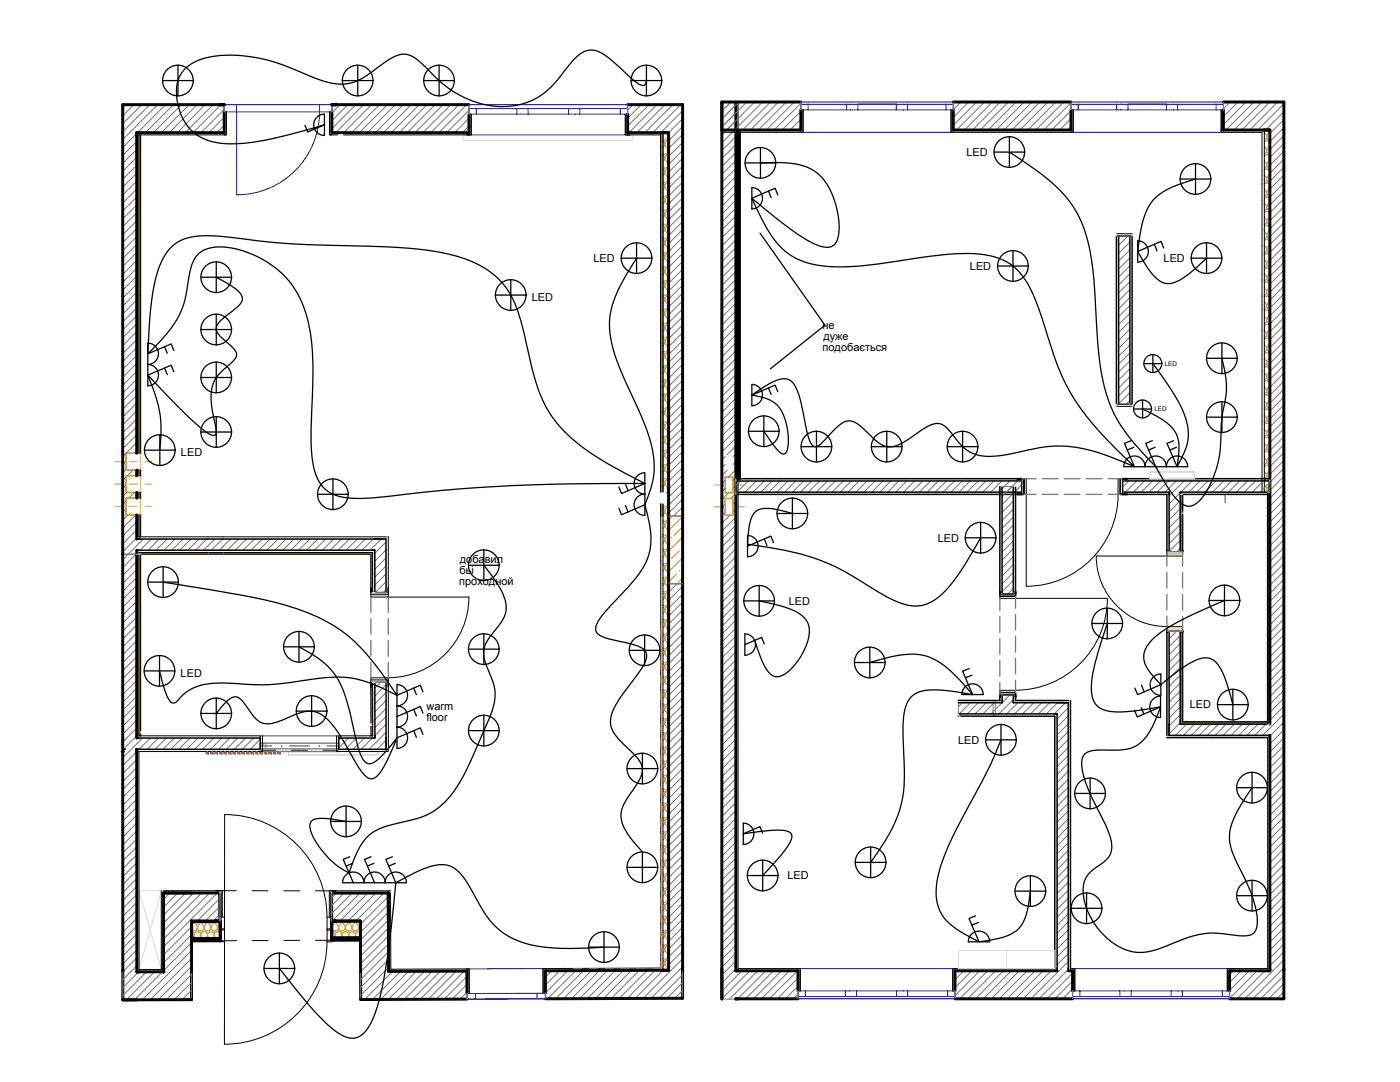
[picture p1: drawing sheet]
<svg xmlns="http://www.w3.org/2000/svg" width="279mm" height="216mm" viewBox="0 0 279 216" stroke-linecap="round" stroke-linejoin="round" font-family="sans-serif">
<defs><g id="words">
<g font-size="2.2">
<text x="192.9" y="31.1">LED</text>
<text x="118.4" y="52.3">LED</text>
<text x="193.6" y="53.8">LED</text>
<text x="232.2" y="52.3">LED</text>
<text x="106.2" y="60">LED</text>
<text x="164.2" y="65.7">не</text>
<text x="164.2" y="70.1">подобається</text>
<text x="164.3" y="67.9">дуже</text>
<text x="36.1" y="91">LED</text>
<text x="91.8" y="112.4">добавил</text>
<text x="187.1" y="108.1">LED</text>
<text x="91.7" y="116.8">проходной</text>
<text x="91.7" y="114.6">бьі</text>
<text x="157.4" y="120.7">LED</text>
<text x="36" y="135">LED</text>
<text x="85.1" y="143.8">floor</text>
<text x="85.1" y="141.7">warm</text>
<text x="237.5" y="141.4">LED</text>
<text x="191.2" y="148.4">LED</text>
<text x="157.2" y="175.5">LED</text>
</g>
<g font-size="1.3">
<text x="232.5" y="73">LED</text>
<text x="230.4" y="82.1">LED</text>
</g>
</g></defs>
<!-- layer: Plan -->
<path d="M27.3 98.3h.8M27.3 93.8h.8M144.7 95.2v3.1M25.2 102.8h2.9h-.8M144.7 102.8h1.6M51.9 149.4h1.2" fill="none" stroke="#fff" stroke-width=".2"/>
<g fill="#fff" stroke="#fff" stroke-width=".2">
<path d="M25.2 94.9h2.1l-2.1 3.4z"/>
<path d="M25.2 90.4h2.1l-2.1 3.4z"/>
<path d="M144.7 99.5h1.6l-1.6 3.3zM146.3 99.5l-1.6 3.3h1.6z"/>
<path d="M144.7 95.2h1.6v3.1zM144.7 95.2v3.1h1.6z"/>
<path d="M51.9 148.3h1.2l-1.2 1.1zM53.1 148.3l-1.2 1.1h1.2z"/>
<path d="M27.7 99.4h.4l-2.9 3.4zM28.1 99.4l-2.9 3.4h2.9z"/>
<path d="M25.2 99.4h2.1l-2.1 3.4zM27.3 99.4l-2.1 3.4 2.5-3.4z"/>
<path d="M28.1 94.9l-2.9 3.4h2.1zM28.1 94.9v3.4h-.8z"/>
<path d="M27.3 94.9h.4l-2.5 3.4zM27.7 94.9l-2.5 3.4 2.9-3.4z"/>
<path d="M28.1 90.4l-2.9 3.4h2.1zM28.1 90.4v3.4h-.8z"/>
<path d="M27.3 90.4h.4l-2.5 3.4zM27.7 90.4l-2.5 3.4 2.9-3.4z"/>
</g>
<g fill="none" stroke="#dbdbdb" stroke-width=".2">
<path d="M44.7 22.3h.5M65.8 22.3h.4M92.5 26.9h33.8v1.1h-33.8zM93.6 22.8h.4M124.8 22.8h.5M146.9 20.4h.4M159.8 21.9h.5M189.8 21.9h.4M213.7 21.9h.5M243.7 21.9h.5M222.8 46.6v.5h.4M225.9 46.6v.5h-.4"/>
<path d="M25.2 99.4h.1M25.2 98.3h.1M25.2 94.9h.1M25.2 93.8h.1M25.2 90.4h.1M27.3 99.4h.1M27.3 98.3h.1M27.3 94.9h.1M27.3 93.8h.1M27.3 90.4h.1M27.7 99.4h.1M27.7 98.3h.1"/>
<path d="M27.7 94.9h.1M27.7 93.8h.1M27.7 90.4h.1M28.1 99.4h.1M28.1 98.3h.1M28.1 94.9h.1M28.1 93.8h.1M28.1 90.4h.1M144.7 99.5h.1M144.7 95.2h.1M144.7 98.3h.1M146.3 99.5h.1"/>
<path d="M146.3 98.3h.1M146.3 95.2h.1M146.9 95.5v.5M146.9 98.2v.5M199.5 97.1h.5M202.2 97.1h.5M203.9 98.2v.5v-.5M203.9 95.5v.5v-.5M223.2 80.6h-.4v.5M224 98.2v.5v-.5M224 95.5v.5v-.5M225.5 80.6h.4v.5"/>
<path d="M229.4 94.2h9h-9v1.3h9v-1.3v1.3h-9zM235.5 98.7h.5M253 98.2h.4v.5M253.4 95.5v.5M25.2 102.8h.1M27.3 102.8h.1M27.3 110.6h.8M27.7 102.8h.1M28.1 102.8h.1M74 118.3h.8zM144.7 102.8h.1M146.3 102.8h.1"/>
<path d="M199.5 118.5h.5h-.5M199.5 118.5h.5M202.2 118.5h.5h-.5M202.2 118.5h.5M233.3 110.1h-.4h.4M236 110.1h-.5h.5M74 136.1h.8M74 136.1h.8zM191.3 139.8v.4M199.5 138.6h.5h-.5M202.2 138.6h.5h-.5M213.2 139.8h.4"/>
<path d="M233.3 125.9h-.4h.4M236 125.9h-.5h.5M51.9 149.4h.1M51.9 148.3h.1M53.1 149.4h.1M53.1 148.3h.1M57.6 150h17.9v.6h-17.9h17.9v-.6h-17.9v.6zM191.3 142.4v.5M232.9 146.7v.5M253 144.1v.4h.4M27.7 177.7h4.5v15.8h-4.5zM27.7 177.7l4.5 15.8"/>
<path d="M32.6 177.7h-.4l-4.5 15.8M43.9 177.7v.5M66.2 177.8v.4M77.9 177.8v.4M43.9 183h.1M93.2 198.2h.4M108.4 198.2h.4M146.9 199.4h.4M159.3 197.7h.4M190.1 197.7h.5M191.3 189.6h19.2v3.7h-19.2zM200.9 189.6v3.7"/>
<path d="M214.1 197.7h.4M244.9 197.7h.5"/>
</g>
<path d="M28.1 99.4h-2.9v3.4h2.9M28.1 94.9h-2.9v3.4h2.9M28.1 90.4h-2.9v3.4h2.9M144.7 99.5h1.6v3.3h-1.6zM144.7 95.2h1.6v3.1h-1.6z" fill="none" stroke="#ff7f00" stroke-width=".3"/>
<g fill="none" stroke="#ff9f7f" stroke-width=".25">
<path d="M22.9 96.6h1.3M22.9 92.1h1.3M25.8 96.6h1.6M25.8 92.1h1.6M29 96.6h1.3M29 92.1h1.3M142.5 96.8h2.2M146.3 96.8h2.2M22.9 101.1h1.3M25.8 101.1h1.6M29 101.1h1.3M142.5 101.1h2.2"/>
<path d="M146.3 101.1h2.2M202.7 118.5v.5h-3.2M236 110.1v.4h-3.1M199.5 138.2h3.2v.5M232.9 125.5h3.1v.4"/>
</g>
<g fill="none" stroke="#dcdcdc" stroke-width=".2">
<path d="M27.3 29.8h.1M27.3 32.2h.1M27.6 36.8h.1M27.7 31.7h.1M27.7 26.7h.1M30.2 26.8h.1M32.7 26.8h.1M35.1 26.5h.1M37.1 26.7h.1M42.7 26.8h.1M44.5 26.5h.1M44.8 24.8h.1"/>
<path d="M45.1 22.9h.1M45.2 26.8h.1M66 23.7h.1M67.6 26.8h.1M69 26.7h.1M70.1 26.8h.1M76.4 26.5h.1M78.3 26.7h.1M80.1 26.8h.1M82.6 26.8h.1M85.7 26.5h.1M89.6 26.7h.1"/>
<path d="M92.5 26.8h.1M93.8 25.6h.1M94 23.5h.1M125 26.3h.1M127 26.5h.1M129.9 26.8h.1M130.8 26.7h.1M131.9 29.7h.1M132 34.7h.1M132 37.2h.1M145.6 26.3h.1M145.7 26h.1"/>
<path d="M146.9 24.8h.1M146.9 27.3h.1M146.9 37.2h.1M146.9 39.7h.1M147.2 35.7h.1M147.3 30.7h.1M148.2 26h.1M153.1 26.1h.1M155 26.3h.1M158.1 26h.1M160 24.5h.1M160.2 23.9h.1"/>
<path d="M190.2 25.1h.1M194.3 26.1h.1M195.5 26h.1M196.3 26.3h.1M198 26h.1M203.7 26.1h.1M207.5 26.3h.1M207.9 26h.1M210.4 26h.1M213.8 25.2h.1M214.1 23.9h.1M243.8 23.1h.1"/>
<path d="M244.1 22.3h.1M244.1 24.8h.1M244.1 23.9h.1M244.9 26.1h.1M245.3 26h.1M247.8 26h.1M248.8 26.3h.1M252 34.3h.1M252 36.8h.1M252 35.1h.1M252 30.1h.1M252.3 35.9h.1"/>
<path d="M252.3 30.9h.1M27.3 42.2h.1M27.3 44.7h.1M27.3 54.7h.1M27.3 57.1h.1M27.4 56.8h.1M27.5 51.8h.1M27.5 46.8h.1M27.6 41.8h.1M27.7 57.7h.1M132 47.2h.1M132 49.7h.1"/>
<path d="M132 59.6h.1M132.2 56.2h.1M132.2 51.2h.1M132.3 46.2h.1M146.9 49.7h.1M146.9 52.2h.1M147 55.8h.1M147.1 50.8h.1M147.1 45.8h.1M147.2 40.7h.1M222.9 58.2h.1M222.9 50.9h.1"/>
<path d="M222.9 53.4h.1M222.9 53.2h.1M223 48.1h.1M223.2 59h.1M223.2 54h.1M224.6 46.8h.1M225.7 55.6h.1M225.7 50.6h.1M225.8 48h.1M225.8 58h.1M251.9 40.1h.1M252 46.8h.1"/>
<path d="M252 49.3h.1M252 59.2h.1M252.1 56h.1M252.1 51h.1M252.2 45.9h.1M252.2 40.9h.1M27.3 71.9h.1M27.3 66.9h.1M27.3 67.1h.1M27.3 69.6h.1M27.3 79.6h.1M27.4 61.8h.1"/>
<path d="M27.5 77.7h.1M27.6 72.7h.1M27.6 67.7h.1M27.7 62.7h.1M132 62.1h.1M132 72.1h.1M132 74.6h.1M132 76.3h.1M132 71.3h.1M132.1 66.2h.1M132.1 61.2h.1M132.3 77.1h.1"/>
<path d="M146.9 70.8h.1M146.9 62.1h.1M146.9 64.6h.1M146.9 74.6h.1M146.9 77.1h.1M146.9 65.8h.1M147 60.8h.1M147.1 76.7h.1M147.2 71.7h.1M147.2 66.6h.1M147.3 61.6h.1M222.8 63.2h.1"/>
<path d="M222.9 63.4h.1M222.9 65.9h.1M222.9 75.8h.1M222.9 78.3h.1M223 79.1h.1M223 74h.1M223.1 69h.1M223.1 64h.1M225.5 70.6h.1M225.6 65.6h.1M225.6 60.6h.1M225.8 60.5h.1"/>
<path d="M225.8 70.4h.1M225.8 72.9h.1M251.9 71h.1M252 61.7h.1M252 71.7h.1M252 74.2h.1M252 66h.1M252 61h.1M27.3 94.5h.1M27.3 82.1h.1M27.4 87.7h.1M27.5 82.7h.1"/>
<path d="M131.9 86.3h.1M131.9 81.3h.1M132 84.6h.1M132 87.1h.1M132 97h.1M132.1 97.1h.1M132.1 92.1h.1M132.2 87.1h.1M132.2 82.1h.1M146.9 87.1h.1M146.9 89.5h.1M146.9 99.5h.1"/>
<path d="M146.9 96.7h.1M147 91.7h.1M147 86.7h.1M147.1 81.7h.1M149.4 98.3h.1M150.2 95.5h.1M153.1 95.8h.1M153.2 98.5h.1M154.1 95.7h.1M155.6 98.2h.1M155.6 95.8h.1M156 95.9h.1"/>
<path d="M158.1 98.2h.1M160.6 98.3h.1M162.6 98.5h.1M163.4 95.7h.1M165.6 95.8h.1M167.3 95.9h.1M168.1 98.2h.1M168.1 95.8h.1M170 98.3h.1M170.6 98.2h.1M170.9 95.5h.1M173.8 98.5h.1"/>
<path d="M174.7 95.7h.1M176.6 95.9h.1M178.1 95.8h.1M180.6 98.2h.1M180.6 95.8h.1M181.3 98.3h.1M183 98.2h.1M183.2 98.5h.1M184 95.7h.1M187.9 95.9h.1M190.5 95.8h.1M190.6 98.3h.1"/>
<path d="M193 98.2h.1M193 95.8h.1M194.4 98.5h.1M195.3 95.7h.1M195.5 98.2h.1M197.2 95.9h.1M199.7 97.5h.1M201.9 98.3h.1M203 95.8h.1M203.8 98.5h.1M224.4 98.5h.1M225.3 95.7h.1"/>
<path d="M225.4 80.8h.1M225.4 80.7h.1M227.9 95.8h.1M229.1 95.9h.1M230.4 98.2h.1M230.4 95.8h.1M231.9 98.3h.1M232.9 98.2h.1M235.7 98.5h.1M236.5 95.7h.1M238.5 95.9h.1M240.3 95.8h.1"/>
<path d="M242.8 98.2h.1M242.8 95.8h.1M243.1 98.3h.1M245 98.5h.1M245.3 98.2h.1M245.9 95.7h.1M249.7 95.9h.1M252 84.1h.1M252 86.6h.1M252 96.6h.1M252.2 97.5h.1M252.2 92.5h.1"/>
<path d="M252.3 87.5h.1M252.5 98.3h.1M252.8 95.8h.1M27.3 102.8h.1M27.3 104.5h.1M27.3 107h.1M27.3 116.9h.1M27.3 119.4h.1M27.6 119.2h.1M27.7 114.2h.1M28 110h.1M28.9 107.2h.1"/>
<path d="M31.9 110.2h.1M31.9 107.4h.1M32.7 107.4h.1M34.4 107.4h.1M34.4 109.9h.1M35.5 109.8h.1M36.9 109.9h.1M39.3 110h.1M40.1 107.2h.1M41.2 110.2h.1M42.1 107.4h.1M44.4 107.4h.1"/>
<path d="M46.7 109.8h.1M46.9 107.4h.1M46.9 109.9h.1M48.7 110h.1M49.3 109.9h.1M49.5 107.2h.1M52.5 110.2h.1M53.3 107.4h.1M56.1 109.8h.1M56.8 107.4h.1M59.3 107.4h.1M59.3 109.9h.1"/>
<path d="M59.9 110h.1M60.7 107.2h.1M61.8 109.9h.1M61.8 110.2h.1M62.7 107.4h.1M67.3 109.8h.1M69.3 107.4h.1M69.3 110h.1M70.1 107.2h.1M71.8 107.4h.1M71.8 109.9h.1M73.1 110.2h.1"/>
<path d="M74 107.4h.1M74.1 118.2h.1M74.3 109.9h.1M74.7 114.4h.1M74.7 116.9h.1M74.7 114.6h.1M77.2 116.2h.1M77.2 116.9h.1M77.2 111.2h.1M77.4 117h.1M131.9 117.2h.1M131.9 112.2h.1"/>
<path d="M132 109.5h.1M132 111.9h.1M132 107.2h.1M132 102.2h.1M146.9 101.8h.1M146.9 102h.1M146.9 111.9h.1M146.9 114.4h.1M147.2 118.2h.1M147.3 113.2h.1M199.6 112.6h.1M199.6 107.6h.1"/>
<path d="M199.6 106.5h.1M199.6 109h.1M199.6 102.5h.1M202.5 115.6h.1M202.5 101.1h.1M202.5 103.6h.1M202.5 113.6h.1M202.5 116.1h.1M202.6 110.6h.1M202.6 105.6h.1M202.7 100.5h.1M233.1 106.9h.1"/>
<path d="M233.2 101.9h.1M233.3 102.8h.1M233.3 105.3h.1M27.3 129.4h.1M27.3 131.9h.1M27.5 139.3h.1M27.5 134.3h.1M27.6 129.3h.1M27.6 124.3h.1M74.5 139.7h.1M74.7 139.4h.1M77.3 137.1h.1"/>
<path d="M132 121.9h.1M132 124.4h.1M132 134.4h.1M132 136.9h.1M132.2 138.7h.1M132.2 133.7h.1M132.3 128.6h.1M146.9 124.4h.1M146.9 126.9h.1M146.9 136.9h.1M146.9 139.4h.1M147 138.3h.1"/>
<path d="M147.1 133.3h.1M147.2 128.2h.1M147.2 123.2h.1M191.3 139.8h.1M199.8 139.1h.1M203.8 139.8h.1M211.3 139.9h.1M232.9 132h.1M232.9 127h.1M233.1 137.9h.1M233.2 132.8h.1M233.2 127.8h.1"/>
<path d="M233.3 127.7h.1M233.3 130.2h.1M27.3 154.4h.1M27.3 154.3h.1M27.3 156.8h.1M27.3 141.9h.1M27.3 144.3h.1M27.4 144.3h.1M27.6 155.2h.1M27.6 150.1h.1M27.7 145.1h.1M29.3 149.5h.1"/>
<path d="M33.1 149.7h.1M34 146.9h.1M34.4 147.2h.1M35.1 149.9h.1M35.9 147.1h.1M36.9 149.7h.1M36.9 147.2h.1M39.4 149.7h.1M40.6 149.5h.1M42.5 149.7h.1M43.3 146.9h.1M46.3 149.9h.1"/>
<path d="M46.9 147.2h.1M47.2 147.1h.1M49.3 149.7h.1M49.3 147.2h.1M49.9 149.5h.1M51.8 149.7h.1M67.8 147.1h.1M70.5 149.5h.1M71.8 147.2h.1M74.3 149.7h.1M74.3 147.2h.1M74.4 149.7h.1"/>
<path d="M74.4 144.7h.1M74.7 141.9h.1M74.7 145.5h.1M74.8 140.5h.1M76.3 149.9h.1M76.8 149.7h.1M77.2 147.1h.1M77.2 141.9h.1M77.2 144.3h.1M77.2 142.1h.1M132 146.8h.1M132 149.3h.1"/>
<path d="M132 159.3h.1M132 158.7h.1M132.1 153.7h.1M132.1 148.7h.1M132.1 143.7h.1M132.3 159.5h.1M146.9 153.3h.1M146.9 149.3h.1M146.9 151.8h.1M146.9 148.3h.1M147 143.3h.1M147.2 159.1h.1"/>
<path d="M147.2 154.1h.1M147.2 149.1h.1M147.3 144.1h.1M191.8 142.9h.1M192.7 140.1h.1M193.4 140.2h.1M195.9 140.2h.1M195.9 142.7h.1M197.3 142.5h.1M198.4 142.7h.1M198.5 140.5h.1M199.3 142.7h.1"/>
<path d="M203.1 142.9h.1M203.9 140.1h.1M205.9 140.2h.1M206.7 142.5h.1M208.4 140.2h.1M208.4 142.7h.1M210.5 142.7h.1M210.7 158.5h.1M210.7 153.5h.1M210.8 148.5h.1M210.8 143.5h.1M210.9 145.2h.1"/>
<path d="M210.9 155.1h.1M210.9 157.6h.1M210.9 142.7h.1M213.2 150.1h.1M213.3 145.1h.1M213.3 140.1h.1M213.3 145.2h.1M213.3 147.7h.1M213.3 157.6h.1M233.1 142.9h.1M233.3 140.2h.1M233.3 142.7h.1"/>
<path d="M240.2 146.9h.1M241.6 146.8h.1M242.1 147.1h.1M244.1 146.8h.1M249.5 146.9h.1M253.2 147.7h.1M253.2 150.1h.1M253.3 157.1h.1M253.3 152.1h.1M253.3 147.1h.1M27.3 166.8h.1M27.3 169.2h.1"/>
<path d="M27.3 179.2h.1M27.4 175.2h.1M27.5 170.2h.1M27.5 165.2h.1M27.6 160.2h.1M32.3 178.4h.1M34 177.8h.1M36.1 178h.1M37.8 178h.1M38.5 178h.1M67.8 178h.1M73.4 178h.1"/>
<path d="M75.2 177.8h.1M75.9 178h.1M77.7 179.4h.1M131.9 168.8h.1M132 163.8h.1M132 161.8h.1M132 171.7h.1M132 174.2h.1M132.1 179.6h.1M132.1 174.6h.1M132.2 169.6h.1M132.2 164.6h.1"/>
<path d="M146.9 161.8h.1M146.9 164.3h.1M146.9 174.2h.1M146.9 176.7h.1M147 179.2h.1M147 174.2h.1M147 169.2h.1M147.1 164.2h.1M210.6 168.6h.1M210.6 163.5h.1M210.9 167.6h.1M210.9 170.1h.1"/>
<path d="M213.3 160.1h.1M213.3 170.1h.1M213.3 172.6h.1M213.5 176.6h.1M213.5 171.5h.1M213.6 166.5h.1M213.6 161.5h.1M253 177.2h.1M253.1 172.1h.1M253.2 167.1h.1M253.2 160.1h.1M253.2 162.6h.1"/>
<path d="M253.2 172.6h.1M253.2 175.1h.1M253.2 162.1h.1M253.3 178h.1M253.4 172.9h.1M27.3 185.3h.1M27.3 181.7h.1M27.3 191.7h.1M27.3 180.2h.1M28.6 193.9h.1M32.2 193.5h.1M32.2 188.5h.1"/>
<path d="M32.3 183.5h.1M32.3 184.2h.1M32.3 186.7h.1M39.3 187.5h.1M41.3 187.7h.1M41.5 187.5h.1M43.9 187.5h.1M66.4 187.5h.1M67.4 187.3h.1M68.9 187.5h.1M69.3 187.5h.1M77.6 183.8h.1"/>
<path d="M77.6 186.3h.1M77.6 189.5h.1M77.6 184.4h.1M84.7 193.5h.1M85 193.8h.1M86.6 193.7h.1M87.5 193.8h.1M92.9 193.3h.1M93.4 195.4h.1M93.4 197.9h.1M108.5 197.3h.1M108.8 198.1h.1"/>
<path d="M112.7 193.3h.1M114.6 193.5h.1M117.9 193.3h.1M118.5 193.6h.1M120.4 193.3h.1M122.1 193.3h.1M125.9 193.5h.1M130.3 193.3h.1M132 184.2h.1M132 186.7h.1M132 189.6h.1M132.1 184.6h.1"/>
<path d="M146.9 184.2h.1M146.9 186.7h.1M146.9 189.2h.1M148.5 193.6h.1M155.2 193.3h.1M155.9 193.5h.1M157.7 193.3h.1M159.7 193.6h.1M190.2 195h.1M190.5 195.4h.1M190.5 195.8h.1M192.6 193.3h.1"/>
<path d="M195.1 193.3h.1M197.1 193.4h.1M200.9 193.6h.1M205 193.3h.1M207.5 193.3h.1M208.4 193.4h.1M210.3 193.6h.1M210.9 180h.1M210.9 182.5h.1M210.9 192.5h.1M210.9 190h.1M210.9 185h.1"/>
<path d="M213.3 182.5h.1M213.3 185h.1M213.3 191.6h.1M213.4 186.6h.1M213.4 181.6h.1M213.6 192.4h.1M214.1 193.8h.1M214.2 194.2h.1M214.4 194.6h.1M249.6 193.4h.1M251.5 193.6h.1M253 182.2h.1"/>
<path d="M253.2 185h.1M253.2 187.5h.1M253.2 193h.1M253.3 188h.1M253.3 183h.1"/>
</g>
<g fill="none" stroke="#767676" stroke-width=".2">
<path d="M24.5 20.9v5.6M25.1 20.9l-.6 .6M26.7 20.9l-2.2 2.2M27.3 26.6l-2.8 2.8M27.3 28.2l-2.8 2.8M27.3 31.4l-2.8 2.8M27.3 33l-2.8 2.8M27.3 34.6l-2.8 2.8M27.3 37.7l-2.8 2.8M27.3 39.3l-2.8 2.8M27.3 29.8l-2.8 2.8M27.3 36.1l-2.8 2.8"/>
<path d="M28.3 20.9l-3.8 3.8M29.9 20.9l-5.4 5.4M31.5 20.9l-7 6.9M33 20.9l-5.5 5.6M34.6 20.9l-5.6 5.6M36.2 20.9l-5.6 5.6M37.8 20.9l-5.6 5.6M39.4 20.9l-5.6 5.6M41 20.9l-5.6 5.6M42.5 20.9l-5.6 5.6M44.1 20.9l-5.6 5.6M44.7 22.3v-1.4v1.4"/>
<path d="M44.7 21.8l-4.6 4.7M44.7 23.4l-3 3.1M44.7 25l-1.4 1.5M44.7 20.9v1.4M66.2 22.3v-1.4v1.4M66.3 20.9l-.1 1.4M67.8 20.9l-1.6 1.6M69.4 20.9l-3.2 3.2M71 20.9l-4.8 4.8M72.6 20.9l-5.6 5.6M74.2 20.9l-5.6 5.6M75.8 20.9l-5.6 5.6"/>
<path d="M77.3 20.9l-5.6 5.6M78.9 20.9l-5.6 5.6M80.5 20.9l-5.6 5.6M82.1 20.9l-5.6 5.6M83.7 20.9l-5.6 5.6M85.2 20.9l-5.5 5.6M86.8 20.9l-5.6 5.6M88.4 20.9l-5.6 5.6M90 20.9l-5.6 5.6M91.6 20.9l-5.6 5.6M93.2 20.9l-5.6 5.6M93.6 21.7v-.8v1.9"/>
<path d="M93.6 22.8v-1.1v1.1M93.6 22l-4.5 4.5M93.6 23.6l-2.9 2.9M93.6 25.2l-1.3 1.3M125.3 21.7v-.8v1.9M125.3 22.8v-1.1v1.1M126.4 20.9l-1.1 1.1M128 20.9l-2.7 2.7M129.5 20.9l-4.2 4.3M131.1 20.9l-5.6 5.6M132.7 20.9l-5.6 5.6M134.3 20.9l-5.6 5.6"/>
<path d="M135.9 20.9l-5.6 5.6M136.2 22.1l-4.4 4.4M136.2 28.4l-2.8 2.8M136.2 30l-2.8 2.8M136.2 33.2l-2.8 2.8M136.2 37.9l-2.8 2.8M136.2 39.5l-2.8 2.8M136.2 34.7l-2.8 2.8M136.2 31.6l-2.8 2.8M136.2 25.2l-2.8 2.9M136.2 26.8l-2.8 2.8M136.2 36.3l-2.8 2.8"/>
<path d="M136.2 20.9v5.6M136.2 23.7l-2.8 2.8M144.1 20.4h2.8M144.3 20.4l-.2 .2 .1-.2M145.9 20.4l-1.8 1.8 1.7-1.8M146.9 24.1l-2.8 2.8M146.9 25.7l-2.8 2.8M146.9 27.3l-2.8 2.8M146.9 28.9l-2.8 2.8M146.9 30.5l-2.8 2.7M146.9 32l-2.8 2.8M146.9 33.6l-2.8 2.8"/>
<path d="M146.9 35.2l-2.8 2.8M146.9 36.8l-2.8 2.8M146.9 38.3l-2.8 2.8M146.9 39.9l-2.8 2.8M147.4 20.4l-3.3 3.3M149 20.4l-4.9 4.9M150.6 20.4l-5.6 5.5M152.2 20.4l-5.6 5.5M153.8 20.4l-5.6 5.5M155.4 20.4l-5.6 5.5M156.9 20.4l-5.6 5.5M158.5 20.4l-5.6 5.5"/>
<path d="M159.8 20.8v-.4v1.5M159.8 21.9v-1.1v1.1M159.8 25.4l-.5 .5M159.8 20.6l-5.3 5.3M159.8 22.2l-3.7 3.7M159.8 23.8l-2.1 2.1M190.2 20.8v-.4v1.5M190.2 21.9v-1.1v1.1M191.7 20.4l-1.5 1.4M193.3 20.4l-3.1 3M194.9 20.4l-4.7 4.6M196.5 20.4l-5.6 5.5"/>
<path d="M198.1 20.4l-5.6 5.5M199.6 20.4l-5.5 5.5M201.2 20.4l-5.6 5.5M202.8 20.4l-5.6 5.5M204.4 20.4l-5.6 5.5M206 20.4l-5.6 5.5M207.5 20.4l-5.5 5.5M209.1 20.4l-5.6 5.5M210.7 20.4l-5.6 5.5M212.3 20.4l-5.6 5.5M213.7 20.8v-.4v1.5M213.7 21.9v-1.1v1.1"/>
<path d="M213.7 23.7l-2.2 2.2M213.7 20.5l-5.4 5.4M213.7 22.1l-3.8 3.8M213.7 25.2l-.7 .7M244.2 20.8v-.4v1.5M244.2 21.9v-1.1v1.1M245.5 20.4l-1.3 1.3M247.1 20.4l-2.9 2.9M248.7 20.4l-4.5 4.5M250.3 20.4l-5.6 5.5M251.8 20.4l-5.5 5.5M253.4 20.4l-5.6 5.5"/>
<path d="M255 20.4l-5.6 5.5M256.2 27l-2.8 2.8M256.2 28.6l-2.8 2.8M256.2 31.8l-2.8 2.8M256.2 34.9l-2.8 2.8M256.2 39.7l-2.8 2.8M256.2 22.3l-3.6 3.6M256.2 20.7l-5.2 5.2M256.2 23.9l-2.8 2.8M256.2 25.5l-2.8 2.8M256.2 20.4v5.5M256.2 30.2l-2.8 2.8"/>
<path d="M256.2 33.4l-2.8 2.8M256.2 36.5l-2.8 2.8M256.2 38.1l-2.8 2.8M27.3 42.5l-2.8 2.7M27.3 40.9l-2.8 2.8M27.3 44l-2.8 2.8M27.3 45.6l-2.8 2.8M27.3 47.2l-2.8 2.8M27.3 48.8l-2.8 2.8M27.3 50.4l-2.8 2.8M27.3 52l-2.8 2.8M27.3 53.5l-2.8 2.8"/>
<path d="M27.3 55.1l-2.8 2.8M27.3 56.7l-2.8 2.8M27.3 58.3l-2.8 2.8M27.3 59.9l-2.8 2.7M136.2 41.1l-2.8 2.8M136.2 42.6l-2.8 2.8M136.2 44.2l-2.8 2.8M136.2 45.8l-2.8 2.8M136.2 49l-2.8 2.8M136.2 52.1l-2.8 2.8M136.2 55.3l-2.8 2.8M136.2 56.9l-2.8 2.8"/>
<path d="M136.2 58.5l-2.8 2.8M136.2 50.6l-2.8 2.8M136.2 47.4l-2.8 2.8M136.2 53.7l-2.8 2.8M146.9 41.5l-2.8 2.8M146.9 43.1l-2.8 2.8M146.9 44.7l-2.8 2.8M146.9 46.3l-2.8 2.8M146.9 47.9l-2.8 2.7M146.9 49.4l-2.8 2.8M146.9 51l-2.8 2.8M146.9 52.6l-2.8 2.8"/>
<path d="M146.9 54.2l-2.8 2.8M146.9 55.7l-2.8 2.8M146.9 57.3l-2.8 2.8M146.9 58.9l-2.8 2.8M223.2 47.1h2.3M223.5 47.1l-.3 .3M225.1 47.1l-1.9 1.9M225.5 51.4l-2.3 2.3M225.5 57.8l-2.3 2.2M225.5 53l-2.3 2.3M225.5 54.6l-2.3 2.3M225.5 48.3l-2.3 2.2"/>
<path d="M225.5 49.9l-2.3 2.2M225.5 56.2l-2.3 2.2M225.5 59.4l-2.3 2.2M256.2 42.9l-2.8 2.7M256.2 46l-2.8 2.8M256.2 47.6l-2.8 2.8M256.2 53.9l-2.8 2.8M256.2 57.1l-2.8 2.8M256.2 58.7l-2.8 2.8M256.2 41.3l-2.8 2.8M256.2 44.4l-2.8 2.8M256.2 49.2l-2.8 2.8"/>
<path d="M256.2 50.8l-2.8 2.8M256.2 52.3l-2.8 2.8M256.2 55.5l-2.8 2.8M27.3 63l-2.8 2.8M27.3 66.2l-2.8 2.8M27.3 67.8l-2.8 2.8M27.3 69.4l-2.8 2.8M27.3 72.5l-2.8 2.8M27.3 74.1l-2.8 2.8M27.3 75.7l-2.8 2.8M27.3 78.8l-2.8 2.8M27.3 61.4l-2.8 2.8"/>
<path d="M27.3 64.6l-2.8 2.8M27.3 70.9l-2.8 2.8M27.3 77.3l-2.8 2.7M136.2 60l-2.8 2.8M136.2 61.6l-2.8 2.8M136.2 63.2l-2.8 2.8M136.2 64.8l-2.8 2.8M136.2 66.4l-2.8 2.8M136.2 68l-2.8 2.8M136.2 69.5l-2.8 2.8M136.2 72.7l-2.8 2.8M136.2 74.3l-2.8 2.8"/>
<path d="M136.2 77.4l-2.8 2.8M136.2 79l-2.8 2.8M136.2 75.9l-2.8 2.8M136.2 71.1l-2.8 2.8M146.9 60.5l-2.8 2.8M146.9 62.1l-2.8 2.8M146.9 63.7l-2.8 2.8M146.9 65.2l-2.8 2.8M146.9 66.8l-2.8 2.8M146.9 68.4l-2.8 2.8M146.9 70l-2.8 2.8M146.9 71.6l-2.8 2.8"/>
<path d="M146.9 73.1l-2.8 2.8M146.9 74.7l-2.8 2.8M146.9 76.3l-2.8 2.8M146.9 77.9l-2.8 2.8M146.9 79.5l-2.8 2.8M225.5 62.5l-2.3 2.3M225.5 65.7l-2.3 2.2M225.5 70.4l-2.3 2.3M225.5 76.8l-2.3 2.2M225.5 68.8l-2.3 2.3M225.5 75.2l-2.3 2.2M225.5 79.9l-.7 .7"/>
<path d="M225.5 61l-2.3 2.2M225.5 64.1l-2.3 2.3M225.5 67.3l-2.3 2.2M225.5 72l-2.3 2.2M225.5 73.6l-2.3 2.2M225.5 78.4l-2.3 2.2M256.2 63.4l-2.8 2.8M256.2 66.6l-2.8 2.8M256.2 72.9l-2.8 2.8M256.2 74.5l-2.8 2.8M256.2 77.7l-2.8 2.7M256.2 60.3l-2.8 2.7"/>
<path d="M256.2 61.8l-2.8 2.8M256.2 65l-2.8 2.8M256.2 68.1l-2.8 2.8M256.2 69.7l-2.8 2.8M256.2 71.3l-2.8 2.8M256.2 76.1l-2.8 2.8M256.2 79.2l-2.8 2.8M25.2 92l-.7 .7M25.2 93.6l-.7 .7M25.2 95.2l-.7 .7M25.2 96.8l-.7 .6M25.2 99.9l-.7 .7"/>
<path d="M25.3 98.3l-.8 .7M26.5 93.8l-1.1 1.1M26.8 98.3l-1.1 1.1M27.3 82l-2.8 2.8M27.3 83.6l-2.8 2.8M27.3 85.2l-2.8 2.8M27.3 86.8l-2.8 2.7M27.3 89.9l-.5 .5M27.3 80.4l-2.8 2.8M27.3 88.3l-2.8 2.8M27.3 94.7l-.3 .2M136.2 82.2l-2.8 2.8"/>
<path d="M136.2 83.8l-2.8 2.8M136.2 85.4l-2.8 2.8M136.2 86.9l-2.8 2.8M136.2 88.5l-2.8 2.8M136.2 90.1l-2.8 2.8M136.2 91.7l-2.8 2.8M136.2 93.3l-2.8 2.8M136.2 94.8l-2.8 2.8M136.2 96.4l-2.8 2.8M136.2 98l-2.8 2.8M136.2 80.6l-2.8 2.8M136.2 99.6l-2.8 2.8"/>
<path d="M144.7 91.1l-.6 .7M144.7 92.7l-.6 .6M144.7 95.8l-.6 .7M144.7 97.4l-.6 .7M145.1 93.8l-1 1.1M145.4 98.3l-1.3 1.4M146.9 81.1l-2.8 2.8M146.9 82.6l-2.8 2.8M146.9 84.2l-2.8 2.8M146.9 85.8l-2.8 2.8M146.9 87.4l-2.8 2.8M146.9 89l-1.8 1.8"/>
<path d="M146.9 90.5l-.6 .6M146.9 92.1l-.6 .6M146.9 93.7l-1.6 1.5M146.9 95.3l-.6 .6M146.9 98.5l-1 1M146.9 96v2.2M147.7 96l-1.4 1.4M149.3 96l-2.2 2.2M150.9 96l-2.2 2.2M152.5 96l-2.2 2.2M154.1 96l-2.3 2.2M155.7 96l-2.3 2.2"/>
<path d="M157.2 96l-2.2 2.2M158.8 96l-2.2 2.2M160.4 96l-2.2 2.2M162 96l-2.3 2.2M163.6 96l-2.3 2.2M165.1 96l-2.2 2.2M166.7 96l-2.2 2.2M168.3 96l-2.2 2.2M169.9 96l-2.2 2.2M171.5 96l-2.3 2.2M173.1 96l-2.3 2.2M174.6 96l-2.2 2.2"/>
<path d="M176.2 96l-2.2 2.2M177.8 96l-2.2 2.2M179.4 96l-2.3 2.2M181 96l-2.3 2.2M182.5 96l-2.2 2.2M184.1 96l-2.2 2.2M185.7 96l-2.2 2.2M187.3 96l-2.2 2.2M188.9 96l-2.3 2.2M190.5 96l-2.3 2.2M192 96l-2.2 2.2M193.6 96l-2.2 2.2"/>
<path d="M195.2 96l-2.2 2.2M196.8 96l-2.3 2.2M198.4 96l-2.3 2.2M199.9 96l-2.2 2.2M200 97.1h2.2M201.5 96l-2.2 2.2M202.2 98.4l-2.2 2.3M203.1 96l-3.1 3.1M203.9 96v2.2v-2.2M203.9 96.7l-1.4 1.5M223.2 80.6h2.3M224 96v2.2v-2.2"/>
<path d="M225.3 96l-1.3 1.2M226.8 96l-2.2 2.2M228.4 96l-2.2 2.2M230 96l-2.2 2.2M231.6 96l-2.3 2.2M233.2 96l-2.3 2.2M234.7 96l-2.2 2.2M235.5 98.3l-2.2 2.3M235.5 99.9l-2.2 2.2M236.3 96l-3 3M237.9 96l-2.2 2.2M239.5 96l-2.2 2.2"/>
<path d="M241.1 96l-2.3 2.2M242.7 96l-2.3 2.2M244.2 96l-2.2 2.2M245.8 96l-2.2 2.2M247.4 96l-2.2 2.2M249 96l-2.3 2.2M250.6 96l-2.3 2.2M252.1 96l-2.2 2.2M253.4 96v2.2M256.2 88.7l-2.8 2.8M256.2 85.5l-2.8 2.8M256.2 80.8l-2.8 2.8"/>
<path d="M256.2 82.4l-2.8 2.8M256.2 84l-2.8 2.8M256.2 87.1l-2.8 2.8M256.2 90.3l-2.8 2.8M256.2 91.9l-2.8 2.8M256.2 93.5l-4.7 4.7M256.2 95.1l-3.1 3.1M256.2 96.6l-2.8 2.8M256.2 99.8l-2.8 2.8M256.2 98.2l-2.8 2.8M25.2 101.5l-.7 .7M25.5 102.8l-1 1"/>
<path d="M25.6 110.6l-1.1 1.1M27.1 102.8l-2.6 2.6M27.2 110.6l-2.7 2.7M27.3 113.6l-2.8 2.8M27.3 115.2l-2.8 2.8M27.3 118.4l-2.8 2.8M27.3 120l-2.8 2.8M27.3 107.3l-2.8 2.8M27.3 110.5l-.1 .1M27.3 105.7l-2.8 2.8M27.3 104.2l-2.8 2.7M27.3 110.6h-2.8h2.8"/>
<path d="M27.3 112l-2.8 2.8M27.3 116.8l-2.8 2.8M28.6 107.6l-3 3M30.2 107.6l-2.2 2.2M31.8 107.6l-2.3 2.2M33.4 107.6l-2.3 2.2M34.9 107.6l-2.2 2.2M36.5 107.6l-2.2 2.2M38.1 107.6l-2.2 2.2M39.7 107.6l-2.3 2.2M41.3 107.6l-2.3 2.2M42.8 107.6l-2.2 2.2"/>
<path d="M44.4 107.6l-2.2 2.2M46 107.6l-2.2 2.2M47.6 107.6l-2.2 2.2M49.2 107.6l-2.3 2.2M50.8 107.6l-2.3 2.2M52.3 107.6l-2.2 2.2M53.9 107.6l-2.2 2.2M55.5 107.6l-2.2 2.2M57.1 107.6l-2.3 2.2M58.7 107.6l-2.3 2.2M60.2 107.6l-2.2 2.2M61.8 107.6l-2.2 2.2"/>
<path d="M63.4 107.6l-2.2 2.2M65 107.6l-2.2 2.2M66.6 107.6l-2.3 2.2M68.2 107.6l-2.3 2.2M69.7 107.6l-2.2 2.2M71.3 107.6l-2.2 2.2M72.9 107.6l-2.2 2.2M74 118.2v.1M74.5 107.6l-2.3 2.2M74.8 118.3h2.7zM76.1 107.6l-2.3 2.2M77 108.2l-2.2 2.2"/>
<path d="M77 109.7l-2.2 2.3M77 111.3l-2.2 2.3M77 107.1h.5M77 116.1l-2.1 2.1M77 112.9l-2.2 2.2M77 114.5l-2.2 2.2M77 117.7l-.5 .5M133.4 116.5h2.8M133.4 103h2.8M133.6 116.5l-.2 .1M135.1 116.5l-1.7 1.7M136.2 101.2l-1.8 1.8"/>
<path d="M136.2 102.8l-.2 .2M136.2 118.6l-2.8 2.8M136.2 117l-2.8 2.8M144.7 100.6l-.6 .7M144.7 102.2l-.6 .6M145.7 102.8l-1.6 1.6M146.9 100l-.6 .6M146.9 101.6l-.6 .6M146.9 103.2l-2.8 2.8M146.9 104.8l-2.8 2.8M146.9 106.4l-2.8 2.7M146.9 107.9l-2.8 2.8"/>
<path d="M146.9 109.5l-2.8 2.8M146.9 111.1l-2.8 2.8M146.9 112.7l-2.8 2.8M146.9 114.3l-2.8 2.8M146.9 115.9l-2.8 2.8M146.9 117.4l-2.8 2.8M146.9 119l-2.8 2.8M200 118.5h2.2h-2.2M200 118.5h2.2M202.2 101.6l-2.2 2.2M202.2 107.9l-2.2 2.3M202.2 109.5l-2.2 2.3"/>
<path d="M202.2 112.7l-2.2 2.2M202.2 103.2l-2.2 2.2M202.2 114.3l-2.2 2.2M202.2 100l-2.2 2.2M202.2 104.8l-2.2 2.2M202.2 106.3l-2.2 2.3M202.2 111.1l-2.2 2.2M202.2 115.8l-2.2 2.3M202.2 117.4l-1.1 1.1M235.5 110.1h-2.2h2.2M235.5 109.4l-.6 .7M235.5 104.7l-2.2 2.2"/>
<path d="M235.5 101.5l-2.2 2.2M235.5 103.1l-2.2 2.2M235.5 106.2l-2.2 2.3M235.5 107.8l-2.2 2.3M256.2 102.9l-2.8 2.8M256.2 114l-2.8 2.8M256.2 118.8l-2.8 2.8M256.2 106.1l-2.8 2.8M256.2 112.5l-2.8 2.7M256.2 101.4l-2.8 2.8M256.2 104.5l-2.8 2.8M256.2 107.7l-2.8 2.8"/>
<path d="M256.2 109.3l-2.8 2.8M256.2 110.9l-2.8 2.8M256.2 115.6l-2.8 2.8M256.2 117.2l-2.8 2.8M27.3 129.4l-2.8 2.8M27.3 134.2l-2.8 2.8M27.3 123.1l-2.8 2.8M27.3 126.3l-2.8 2.8M27.3 135.8l-2.8 2.8M27.3 124.7l-2.8 2.8M27.3 127.9l-2.8 2.8M27.3 121.5l-2.8 2.8"/>
<path d="M27.3 131l-2.8 2.8M27.3 132.6l-2.8 2.8M27.3 137.4l-2.8 2.8M27.3 138.9l-2.8 2.8M74.8 136.1h2.7M74.8 136.1h2.7zM75.9 136.1l-1.1 1.2M77 138.2l-2.2 2.2M77 136.6l-2.2 2.3M77 139.8l-2.2 2.2M136.2 120.2l-2.8 2.8M136.2 121.7l-2.8 2.8"/>
<path d="M136.2 123.3l-2.8 2.8M136.2 124.9l-2.8 2.8M136.2 126.5l-2.8 2.8M136.2 129.6l-2.8 2.8M136.2 131.2l-2.8 2.8M136.2 134.4l-2.8 2.8M136.2 136l-2.8 2.8M136.2 137.6l-2.8 2.7M136.2 139.1l-2.8 2.8M136.2 132.8l-2.8 2.8M136.2 128.1l-2.8 2.8M146.9 120.6l-2.8 2.8"/>
<path d="M146.9 122.2l-2.8 2.8M146.9 123.8l-2.8 2.7M146.9 125.3l-2.8 2.8M146.9 126.9l-2.8 2.8M146.9 128.5l-2.8 2.8M146.9 130.1l-2.8 2.8M146.9 131.7l-2.8 2.8M146.9 133.2l-2.8 2.9M146.9 134.8l-2.8 2.8M146.9 136.4l-2.8 2.8M146.9 138l-2.8 2.8M146.9 139.6l-2.8 2.8"/>
<path d="M198.2 139.8h.4M200 138.6h2.2h-2.2M201.5 138.7l-1.5 1.5M202.2 139.6l-2.9 2.8M234.8 125.9l-1.5 1.6M235.5 125.9h-2.2h2.2M235.5 128.4l-2.2 2.2M235.5 139.5l-2.2 2.2M235.5 126.8l-2.2 2.2M235.5 130l-2.2 2.2M235.5 131.5l-2.2 2.3M235.5 133.1l-2.2 2.3"/>
<path d="M235.5 134.7l-2.2 2.2M235.5 136.3l-2.2 2.2M235.5 137.9l-2.2 2.2M256.2 128.3l-2.8 2.8M256.2 129.9l-2.8 2.7M256.2 131.4l-2.8 2.8M256.2 134.6l-2.8 2.8M256.2 137.7l-2.8 2.8M256.2 139.3l-2.8 2.8M256.2 120.3l-2.8 2.8M256.2 123.5l-2.8 2.8M256.2 136.2l-2.8 2.8"/>
<path d="M256.2 121.9l-2.8 2.8M256.2 125.1l-2.8 2.8M256.2 126.7l-2.8 2.8M256.2 133l-2.8 2.8M24.5 149.5v.5M27.3 146.8l-2.7 2.7M27.3 151.6l-2.8 2.8M27.3 143.7l-2.8 2.8M27.3 156.3l-2.8 2.8M27.3 159.5l-2.8 2.8M27.3 140.5l-2.8 2.8M27.3 145.3l-2.8 2.8"/>
<path d="M27.3 150l-2.8 2.8M27.3 153.2l-2.8 2.8M27.3 154.7l-2.8 2.9M27.3 157.9l-2.8 2.8M27.3 142.1l-2.8 2.8M28.4 147.3l-3.9 3.9M30 147.3l-2.2 2.2M31.6 147.3l-2.2 2.2M33.2 147.3l-2.3 2.2M34.8 147.3l-2.3 2.2M36.3 147.3l-2.2 2.2M37.9 147.3l-2.2 2.2"/>
<path d="M39.5 147.3l-2.2 2.2M41.1 147.3l-2.3 2.2M42.7 147.3l-2.3 2.2M44.3 147.3l-2.3 2.2M45.8 147.3l-2.2 2.2M47.4 147.3l-2.2 2.2M49 147.3l-2.2 2.2M50.6 147.3l-2.3 2.2M51.9 147.5l-2 2M51.9 146.8h.5M52.7 148.3l-1.2 1.2M67.2 146.8h.4"/>
<path d="M68 147.3l-.4 .4M69.6 147.3l-2 1.9M71.1 147.3l-2.2 2.2M72.7 147.3l-2.2 2.2M74.3 147.3l-2.2 2.2M77 146.1l-3.4 3.4M77 143l-2.2 2.2M77 147.7l-1.8 1.8M77 141.4l-2.2 2.2M77 144.5l-2.2 2.3M77 149.3l-.2 .2M77.5 149.5v.5"/>
<path d="M136.2 140.7l-2.8 2.8M136.2 142.3l-2.8 2.8M136.2 147l-2.8 2.8M136.2 148.6l-2.8 2.8M136.2 151.8l-2.8 2.8M136.2 153.4l-2.8 2.8M136.2 155l-2.8 2.7M136.2 156.5l-2.8 2.8M136.2 158.1l-2.8 2.8M136.2 159.7l-2.8 2.8M136.2 143.9l-2.8 2.8M136.2 150.2l-2.8 2.8"/>
<path d="M136.2 145.5l-2.8 2.8M146.9 141.2l-2.8 2.7M146.9 142.7l-2.8 2.8M146.9 144.3l-2.8 2.8M146.9 145.9l-2.8 2.8M146.9 147.5l-2.8 2.8M146.9 149.1l-2.8 2.8M146.9 150.6l-2.8 2.9M146.9 152.2l-2.8 2.8M146.9 153.8l-2.8 2.8M146.9 155.4l-2.8 2.8M146.9 157l-2.8 2.8"/>
<path d="M146.9 158.6l-2.8 2.7M191.3 140.2v2.2M191.3 142.9h.4M192.1 140.2l-.8 .8M193.7 140.2l-2.3 2.2M195.2 140.2l-2.2 2.2M196.8 140.2l-2.2 2.2M198.4 140.2l-2.2 2.2M198.6 142.9h-.4M200 140.2l-2.2 2.2M203.2 140.2l-2.3 2.2M204.7 140.2l-2.2 2.2"/>
<path d="M206.3 140.2l-2.2 2.2M207.9 140.2l-2.2 2.2M209.5 140.2l-2.3 2.2M211.1 140.2l-2.3 2.2M212.6 140.2l-2.2 2.2M213.2 141.2l-2.2 2.3M213.2 142.8l-2.2 2.3M213.2 144.4l-2.2 2.3M213.2 146l-2.2 2.2M213.2 147.6l-2.2 2.2M213.2 149.2l-2.2 2.2M213.2 150.7l-2.2 2.3"/>
<path d="M213.2 152.3l-2.2 2.3M213.2 153.9l-2.2 2.2M213.2 155.5l-2.2 2.2M213.2 157.1l-2.2 2.2M213.2 158.6l-2.2 2.3M235.5 142.6l-2.2 2.3M235.5 144.2l-2.2 2.2M235.5 141l-2.2 2.3M236.8 144.5l-2.2 2.2M238.4 144.5l-2.2 2.2M240 144.5l-2.3 2.2M241.6 144.5l-2.3 2.2"/>
<path d="M243.2 144.5l-2.3 2.2M244.7 144.5l-2.2 2.2M246.3 144.5l-2.2 2.2M247.9 144.5l-2.2 2.2M249.5 144.5l-2.3 2.2M251.1 144.5l-2.3 2.2M252.6 144.5l-2.2 2.2M256.2 155.1l-2.8 2.8M256.2 156.7l-2.8 2.8M256.2 148.8l-2.8 2.8M256.2 140.9l-2.8 2.8M256.2 145.7l-2.8 2.8"/>
<path d="M256.2 150.4l-2.8 2.8M256.2 142.5l-4.2 4.2M256.2 144.1l-2.8 2.8M256.2 147.2l-2.8 2.8M256.2 152l-2.8 2.8M256.2 153.6l-2.8 2.8M256.2 158.3l-2.8 2.8M256.2 159.9l-2.8 2.8M27.3 162.7l-2.8 2.8M27.3 164.2l-2.8 2.8M27.3 167.4l-2.8 2.8M27.3 161.1l-2.8 2.8"/>
<path d="M27.3 165.8l-2.8 2.8M27.3 169l-2.8 2.8M27.3 170.6l-2.8 2.7M27.3 173.7l-2.8 2.8M27.3 172.1l-2.8 2.8M27.3 175.3l-2.8 2.8M27.3 176.9l-2.8 2.8M27.3 178.5l-2.8 2.8M33.9 178.2l-1.3 1.2M35.5 178.2l-2.9 2.8M37.1 178.2l-4.5 4.4M38.7 178.2l-6.1 6"/>
<path d="M40.2 178.2l-7.6 7.6M41.8 178.2l-9.2 9.2M43.4 178.2l-10.8 10.7M43.9 179.2l-4.5 4.6M43.9 178.2v5.6M66.2 178.2v5.6M67.1 178.2l-.9 .9M68.7 178.2l-2.5 2.5M70.3 178.2l-4.1 4.1M71.9 178.2l-5.6 5.6M73.4 178.2l-5.6 5.6M75 178.2l-5.6 5.6"/>
<path d="M76.6 178.2l-5.6 5.6M77.5 178.9l-5.6 5.6M136.2 164.4l-2.8 2.8M136.2 166l-2.8 2.8M136.2 167.6l-2.8 2.8M136.2 169.2l-2.8 2.8M136.2 170.8l-2.8 2.8M136.2 175.5l-2.8 2.8M136.2 178.7l-2.8 2.8M136.2 161.3l-2.8 2.8M136.2 172.4l-2.8 2.7M136.2 177.1l-2.8 2.8"/>
<path d="M136.2 162.8l-2.8 2.9M136.2 173.9l-2.8 2.8M146.9 160.1l-2.8 2.8M146.9 161.7l-2.8 2.8M146.9 163.3l-2.8 2.8M146.9 164.9l-2.8 2.8M146.9 166.5l-2.8 2.8M146.9 168l-2.8 2.8M146.9 169.6l-2.8 2.8M146.9 171.2l-2.8 2.8M146.9 172.8l-2.8 2.8M146.9 174.4l-2.8 2.8"/>
<path d="M146.9 176l-2.8 2.7M146.9 177.5l-2.8 2.8M146.9 179.1l-2.8 2.8M213.2 174.5l-2.2 2.2M213.2 179.2l-2.2 2.2M213.2 160.2l-2.2 2.3M213.2 161.8l-2.2 2.2M213.2 163.4l-2.2 2.2M213.2 165l-2.2 2.2M213.2 166.6l-2.2 2.2M213.2 168.1l-2.2 2.3M213.2 169.7l-2.2 2.3"/>
<path d="M213.2 171.3l-2.2 2.2M213.2 172.9l-2.2 2.2M213.2 176l-2.2 2.3M213.2 177.6l-2.2 2.3M256.2 161.5l-2.8 2.8M256.2 163.1l-2.8 2.8M256.2 164.6l-2.8 2.8M256.2 166.2l-2.8 2.8M256.2 167.8l-2.8 2.8M256.2 169.4l-2.8 2.8M256.2 171l-2.8 2.8M256.2 172.5l-2.8 2.8"/>
<path d="M256.2 174.1l-2.8 2.8M256.2 175.7l-2.8 2.8M256.2 177.3l-2.8 2.8M256.2 178.9l-2.8 2.8M24.5 193.9v5.6M27.3 181.6l-2.8 2.8M27.3 186.4l-2.8 2.8M27.3 189.5l-2.8 2.8M27.3 184.8l-2.8 2.8M27.3 180.1l-2.8 2.8M27.3 183.2l-2.8 2.8M27.3 188l-2.8 2.7"/>
<path d="M27.3 191.1l-2.8 2.8M27.3 192.7l-2.8 2.8M27.7 193.9l-3.2 3.2M29.3 193.9l-4.8 4.7M30.8 193.9l-5.6 5.6M32.4 193.9l-5.6 5.6M38.2 186.5l-5.6 5.6M38.2 194.4l-5 5.1M38.2 184.9l-5.6 5.6M38.2 189.7l-9.8 9.8M38.2 191.3l-8.2 8.2M38.2 192.8l-6.6 6.7"/>
<path d="M38.2 196l-3.4 3.5M38.2 197.6l-1.9 1.9M38.2 199.2l-.3 .3M38.2 188.1l-5.6 5.6M38.2 193.9v5.6M43.9 183v.8v-.8M43.9 180.8l-2.9 3M43.9 182.4l-1.4 1.4M66.2 183v.8v-.8M72 193.9v5.5M77.5 180.5l-5.6 5.5M77.5 182l-5.6 5.6"/>
<path d="M77.5 183.6l-5.6 5.6M77.5 185.2l-5.6 5.6M77.5 186.8l-5.6 5.5M77.5 188.3l-5.5 5.6M77.5 189.9l-5.5 5.6M77.5 191.5l-5.5 5.6M77.6 193.1l-5.6 5.5M78.4 193.8l-5.7 5.6M79.9 193.8l-5.6 5.6M81.5 193.8l-5.6 5.6M83.1 193.8l-5.6 5.6M84.7 193.8l-5.6 5.6"/>
<path d="M86.3 193.8l-5.6 5.6M87.9 193.8l-5.6 5.6M89.5 193.8l-5.6 5.6M91.1 193.8l-5.7 5.6M92.6 193.8l-5.6 5.6M93.2 196.4l-3 3M93.2 194.8l-4.6 4.6M93.2 198.2v1.2v-1.2M93.2 198l-1.4 1.4M93.2 198.2v1.2M108.8 198.2l.1 1.1-.1-1.1M108.8 198.2l.1 1.1"/>
<path d="M110.1 193.7l-1.3 1.3M111.7 193.7l-2.9 2.9M113.3 193.7l-4.5 4.4M114.9 193.7l-5.6 5.6M116.5 193.7l-5.6 5.6M118.1 193.7l-5.6 5.6M119.7 193.7l-5.7 5.6M121.2 193.6l-5.6 5.7M122.8 193.6l-5.6 5.7M124.4 193.6l-5.6 5.7M126 193.6l-5.6 5.7M127.6 193.6l-5.6 5.7"/>
<path d="M129.2 193.6l-5.6 5.6M130.8 193.6l-5.6 5.6M132.4 193.6l-5.7 5.6M136.2 191.3l-7.9 7.9M136.2 180.2l-2.8 2.8M136.2 181.8l-2.8 2.8M136.2 183.4l-2.8 2.8M136.2 186.6l-2.8 2.8M136.2 188.2l-2.8 2.8M136.2 192.9l-6.3 6.3M136.2 194.5l-4.7 4.7M136.2 197.6l-1.5 1.6"/>
<path d="M136.2 185l-2.8 2.8M136.2 189.8l-2.8 2.7M136.2 196.1l-3.1 3.1M136.2 193.6v5.6M144.1 199.4h2.8M146.9 191.8l-2.8 2.8M146.9 193.4l-2.8 2.7M146.9 180.7l-2.8 2.8M146.9 182.3l-2.8 2.8M146.9 183.9l-2.8 2.8M146.9 185.4l-2.8 2.8M146.9 187l-2.8 2.8"/>
<path d="M146.9 188.6l-2.8 2.8M146.9 190.2l-2.8 2.8M148.1 193.7l-4 4M149.6 193.7l-5.5 5.6M151.2 193.7l-5.6 5.7M152.8 193.7l-5.6 5.6M154.4 193.7l-5.6 5.6M156 193.7l-5.6 5.6M157.6 193.7l-5.6 5.6M159.2 193.7l-5.7 5.6M159.3 197.7v1.6v-.4M159.3 197.7v1.2v-1.2"/>
<path d="M159.3 195.2l-4.2 4.1M159.3 196.8l-2.6 2.5M159.3 198.3l-1 1M190.6 197.7v1.6v-.4M190.6 197.7v1.2v-1.2M190.8 193.7l-.2 .2M192.4 193.7l-1.8 1.8M194 193.7l-3.4 3.4M195.5 193.7l-4.9 5M197.1 193.7l-5.6 5.6M198.7 193.7l-5.6 5.6M200.3 193.7l-5.6 5.6"/>
<path d="M201.8 193.7l-5.5 5.6M203.4 193.7l-5.6 5.6M205 193.7l-5.6 5.6M206.6 193.7l-5.6 5.6M208.2 193.7l-5.6 5.6M209.8 193.7l-5.6 5.6M213.2 191.9l-7.5 7.4M213.2 193.4l-5.9 5.9M213.2 190.3l-2.2 2.2M213.2 180.8l-2.2 2.2M213.2 182.4l-2.2 2.2M213.2 184l-2.2 2.2"/>
<path d="M213.2 185.5l-2.2 2.3M213.2 187.1l-2.2 2.2M213.2 188.7l-2.2 2.2M214.1 197.7v1.6v-.4l-.4 .4M214.1 197.7v1.2v-1.2M214.1 194.2l-5.2 5.1M214.1 195.7l-3.6 3.6M214.1 197.3l-2 2M245.4 197.7v1.6v-.4M245.4 197.7v1.2v-1.2M246.1 193.7l-.7 .8M247.7 193.7l-2.3 2.4"/>
<path d="M249.3 193.7l-3.9 3.9M250.9 193.7l-5.5 5.5M252.5 193.7l-5.6 5.6M256.2 193.7v5.6M256.2 191.5l-7.7 7.8M256.2 193.1l-6.2 6.2M256.2 194.7l-4.6 4.6M256.2 196.3l-3 3M256.2 197.9l-1.4 1.4M256.2 183.6l-2.8 2.8M256.2 186.8l-2.8 2.8M256.2 189.9l-2.8 2.8"/>
<path d="M256.2 180.5l-2.8 2.8M256.2 182l-2.8 2.8M256.2 185.2l-2.8 2.8M256.2 188.4l-2.8 2.8"/>
</g>
<g fill="none" stroke="#000" stroke-width=".59">
<path d="M27.3 26.5v63.9M43.9 20.9h.8h-.8M44.7 22.3v4.2h-17.4v.4M44.7 20.9h-20.2v128.6M66.2 22.3v4.2h27.4v-3.7M66.2 20.9h27.4M67.1 20.9h-.9h.9M125.3 22.8v3.7h8.1M125.3 20.9h10.9v178.3l-27.3 .1M131.9 26.5h1.5M133.4 26.5v167.1h-1.1M146.9 20.4v173.3h12.4v4"/>
<path d="M147.3 26.4h.3v69.1h-.3zM159.8 20.4h-15.7v179M159.8 21.9v4h-15.7M190.2 21.9v4h23.5v-4M190.2 20.4h23.5M244.2 20.4h12v178.9h-10.8M244.2 21.9v4h9.2v118.6M27.3 93.8v1.1M27.3 98.3v1.1M27.3 102.8v4.8M27.3 109.8v37.5M24.5 150v49.5"/>
<path d="M27.3 149.5v44.4h5.3v-15.7M253.4 146.7v47M32.6 178.2h11.3v4.8M32.6 178.2h5.6M43.9 178.2v5.6M77.5 178.2h-11.3v5.6M77.5 178.2l.1 15.6M77.5 178.2v5.6M77.5 178.2h.1M24.5 199.5h2.8M27.3 193.9h.4M38.3 187.3h5.7v.4h-5.7z"/>
<path d="M43.1 183.8h.8h-.8M43.1 183.8h.8M43.9 183.8h-5.7v15.7h-13.7M43.9 183.9l.1 3.4h-5.7l-.1-3.4h5.7l.1 3.4M66.2 183.8h5.7l.1 15.6h21.2M66.2 183.8h5.7v3.3l-5.7 .1M66.2 183.8v3.4M66.2 187.2l5.7-.1v.5h-5.7zM67 183.8h-.8h.8M77.6 193.4v.4M77.6 193.8h15.6v4.4M133.4 193.6l-24.6 .1v4.5"/>
<path d="M159.3 199.3l-12.4 .1M190.6 199.3h23.5M211 193.7h-20.4v4M213.2 193.7h.9v4M253.4 193.3v.4h-8v4"/>
</g>
<g fill="none" stroke="#000" stroke-width=".2">
<path d="M28.1 26.9v63.5M45.2 22.3v4.6h-17.5v63.5M65.8 22.3v4.6h1.6M94 22.8v4.1h-25.5M124.8 22.8v4.1h7.1M147.3 20.4v172.9h12.4v4.4M160.3 21.9v4.5h-16.2M189.8 21.9v4.5h24.4v-4.5M243.7 21.9v4.5h8.2v71.8M252.3 25.9v72.3M222.8 47.1h3.1M222.8 46.6h3.1"/>
<path d="M27.7 93.8v1.1M27.7 98.3v1.1M28.1 93.8v1.1M28.1 98.3v1.1M203.9 95.5h.9v3.2h-.9zM203.9 95.5v3.2M222.8 81.1h3.1M222.8 80.6h3.1M223.1 98.6a18.3 18.3 0 0 1-18.3 18.4v-18.3M223.1 95.5h.9v3.2h-.9zM224 95.5v3.2M27.7 102.8v4.3h49.3"/>
<path d="M28.1 102.8v4.3M74 118.3h3.5v.8h-3.5zM74 117.3v1v-1M74 118.2v-7.6h-45.9v35.2M74.4 118.2v-7.9h-46.7v36.5h24.2M77.5 118.2v.5h-3.5M77.5 119.1h16.1a16.1 16.1 0 0 1-16.1 16.1M77.5 117.3v1v-1M77.5 107.1v11.2M131.9 103v90.2l-23.5 .1v4.9M132.3 103v90.6v-.4M199.5 118.5h3.2v.9h-3.2z"/>
<path d="M199.5 118.5h3.2M202.7 119.4h18.3a18.3 18.3 0 0 1-18.3 18.3M232.9 110.9h-14.1a14.1 14.1 0 0 0 14.1 14.1M232.9 110.1h3.1v.8h-3.1zM74 135.7h3.5v.4M74 135.2h3.5v.9h-3.5zM74 137.1v-1v1M74 136.1v1M74 136.1v8.2M74.4 136.1v10.7h-6.8M77.5 137.1v-1v1M77.5 137.1v-1v13.4"/>
<path d="M199.5 137.7h3.2v.9h-3.2zM199.5 138.7h3.2M232.9 125h3.1v.9h-3.1zM28.1 146.5v.3M41.1 150h-13.4v43.5h4.5v-15.8M41.6 150h.4M42.5 150h.4M43.4 150h.4M44.3 150h.4M45.1 150h.5M46.1 150h.4M46.9 150h.5"/>
<path d="M47.8 150h.5M48.7 150h.5M49.6 150h.5M50.5 150h.5M51.4 150h.5M51.9 149.7h3.1M52.3 150h.5M52.4 146.8v3.2h-.5M53.2 150h.5M54.1 150h.4M55 150h.5M55.9 150h21.6"/>
<path d="M58.2 149.7h3.1M64.5 149.7h3.1M67.2 146.8v3.2h.4M74 144.9v1.9M233.3 146.7h20.1M253 147.2v46.1h-8.1v4.4M253.4 153v-6.3v47M253.4 159.3v6.2M32.6 177.7h14.6M43.1 177.7h.8h-.8M43.9 177.7h.5v5.3M44.8 162.5a20.5 20.5 0 0 1 20.5 20.5"/>
<path d="M44.8 162.5v20.5M50.3 177.7l3.2 .1M56.6 177.8h3.2M62.9 177.8h15M66.2 177.8h-.5v5.2M67 177.8h-.8h.8M77.9 178.2l.1 15.2 15.6-.1v4.9M43.9 185.3h.9v2.6h-.9zM43.9 183h.9v2.6h-.9zM44.8 187.9v20.5M47.2 187.7h-3.2M50.4 187.7h3.1"/>
<path d="M59.8 187.6l-3.1 .1M65.3 187.9a20.5 20.5 0 0 1-20.5 20.5M65.3 185.3h.9v2.6h-.9zM65.3 183h.9v2.6h-.9zM66.2 187.6h-3.2M147.3 199.3v.1M210.5 193.3h-20.4v4.4M213.6 193.3h.9v4.4"/>
</g>
<g fill="none" stroke="#00f" stroke-width=".2">
<path d="M44.7 20.9h21.5v1.4h-21.5zM47.2 20.9v18a16.7 16.7 0 0 0 16.6-18M93.6 20.9h31.7M93.6 22.8h31.7M93.6 21.7h31.7M94 26.9h30.8M95.1 21.7v1.1M103.1 21.7v1.1M105.4 21.7v1.1M113.5 21.7v1.1M115.7 21.7v1.1M123.8 21.7v1.1"/>
<path d="M159.8 20.4h30.4M159.8 20.8h30.4M159.8 21.9h30.4M160.3 26.4h29.5M161.3 20.8v1.1M169 20.8v1.1M171.2 20.8v1.1M178.9 20.8h.1M178.9 20.8v1.1M181.1 20.8v1.1M188.8 20.8v1.1M213.7 20.4h30.5"/>
<path d="M213.7 20.8h30.5M213.7 21.9h30.5M214.2 26.4h29.5M215.2 20.8v1.1M222.9 20.8v1.1M225.1 20.8v1.1M232.8 20.8h.1M232.8 20.8v1.1M235 20.8v1.1M242.7 20.8v1.1M244.5 98.7v1.6M107.2 198.2v1.1h1.7l-15.7 .1h1.7v-1.2"/>
<path d="M107.2 198.2h-14M108.4 193.3h-14.8M108.8 198.2h-1.6M159.3 199.3h31.3M159.3 198.9h31.3M159.3 197.7h31.3M159.7 193.3h30.4M160.7 197.7v1.2M168.7 197.7v1.2M170.9 197.7v1.2M171 198.9h.1M178.9 197.7v1.2"/>
<path d="M181.1 197.7v1.2M189.1 197.7v1.2M214.1 199.3h31.3M214.1 198.9h31.3M214.1 197.7h31.3M214.5 193.3h30.4M215.5 197.7v1.2M223.5 197.7v1.2M225.7 197.7v1.2M225.8 198.9h.1M233.7 197.7v1.2M235.9 197.7v1.2"/>
<path d="M243.9 197.7v1.2"/>
</g>
<g fill="none" stroke="#dda500" stroke-width=".2">
<path d="M132.3 30.6h.1M132.3 27.8h.1M132.3 33.5h.1M132.3 36.3h.1M132.3 28.1l.3 .3 .1 .4M132.3 31l.3 .3 .1 .3M132.3 33.8l.3 .3 .1 .3M132.3 36.6l.3 .3 .1 .3M132.3 39.4l.3 .3 .1 .4M132.4 26.5l-.1 .1M132.7 37.2l.7 1.3M132.7 34.4l.7 1.3"/>
<path d="M132.7 31.6l.7 1.2M132.7 28.8l.7 1.2M132.7 37.2l-.4 .7M132.7 34.4l-.4 .7M132.7 31.6l-.4 .7M132.7 28.8l-.4 .7M132.9 26.5l.5 .7M133.4 38.5v.4M133.4 35.7v.3M133.4 32.8v.4M133.4 30v.4M133.4 27.2v.4"/>
<path d="M133.4 38.5a.66 .66 0 0 1-.4 .6 .66 .66 0 0 1-.7 0M133.4 35.7a.68 .68 0 0 1-.4 .6 .68 .68 0 0 1-.7 0M133.4 32.8a.68 .68 0 0 1-.4 .7 .68 .68 0 0 1-.7 0M133.4 30a.68 .68 0 0 1-1.1 .6M133.4 27.2a.68 .68 0 0 1-.4 .6 .68 .68 0 0 1-.7 0M133.4 36h.1M133.4 33.2h.1M133.4 30.4h.1M133.4 38.3v.2M133.4 35.4v.3M133.4 32.6v.2M133.4 29.8v.2"/>
<path d="M133.4 27v.2M133.4 39.3l-.6 .3-.1 .5M133.4 36.5l-.6 .2-.1 .5M133.4 33.7l-.6 .2-.1 .5M133.4 30.9l-.6 .2-.1 .5M133.4 28.1l-.6 .2-.1 .5M252.3 37.7l.5 .8M252.3 34.9l.5 .8M252.3 32l.5 .8M252.3 29.2l.5 .8M252.3 26.4l.5 .8M252.3 39.5a.65 .65 0 0 1 1.1 .3"/>
<path d="M252.3 36.7a.65 .65 0 0 1 1.1 .3M252.3 33.9a.65 .65 0 0 1 1.1 .3M252.3 31.1a.65 .65 0 0 1 1.1 .3M252.3 28.3a.65 .65 0 0 1 1.1 .3M252.8 38.5l.1 .3 .5 .4M252.8 35.7l.1 .3 .5 .4M252.8 32.8l.1 .4 .5 .4M252.8 30l.1 .4 .5 .3M252.8 27.2l.1 .4 .5 .3M252.8 38.5l-.1 .3-.4 .4M252.8 35.7l-.1 .3-.4 .3M252.8 32.8l-.1 .4-.4 .3"/>
<path d="M252.8 30l-.1 .4-.4 .3M252.8 27.2l-.1 .4-.4 .3M253.4 37.4l-.6 1.1M253.4 34.5l-.6 1.2M253.4 31.7l-.6 1.1M253.4 28.9l-.6 1.1M253.4 26.1l-.6 1.1M132.3 50.4h.1M132.3 47.6h.1M132.3 44.7h.1M132.3 41.9h.1M132.3 53.2h.1"/>
<path d="M132.3 58.8h.1M132.3 42.2l.3 .3 .1 .4M132.3 45.1l.3 .3 .1 .3M132.3 47.9l.3 .3 .1 .3M132.3 50.7l.3 .3 .1 .3M132.3 53.5l.3 .3 .1 .4M132.3 56.3l.3 .3 .1 .4M132.3 59.2l.3 .3 .1 .3M132.7 59.8l.7 1.2M132.7 57l.7 1.2M132.7 54.2l.7 1.2M132.7 51.3l.7 1.3"/>
<path d="M132.7 48.5l.7 1.3M132.7 45.7l.7 1.2M132.7 42.9l.7 1.2M132.7 40.1l.7 1.2M132.7 59.8l-.4 .6M132.7 57l-.4 .6M132.7 54.2l-.4 .6M132.7 51.3l-.4 .7M132.7 48.5l-.4 .7M132.7 45.7l-.4 .6M132.7 42.9l-.4 .6M132.7 40.1l-.4 .6"/>
<path d="M133.4 58.2v.4M133.4 55.4v.4M133.4 52.6v.3M133.4 49.8v.3M133.4 46.9v.4M133.4 44.1v.4M133.4 41.3v.3M133.4 55.4a.66 .66 0 0 1-.4 .6 .66 .66 0 0 1-.7 0M133.4 58.2a.68 .68 0 0 1-.4 .6 .68 .68 0 0 1-.7 0M133.4 52.6a.68 .68 0 0 1-.4 .6 .68 .68 0 0 1-.7 0M133.4 49.8a.68 .68 0 0 1-1.1 .6M133.4 46.9a.68 .68 0 0 1-.4 .7 .68 .68 0 0 1-.7 0"/>
<path d="M133.4 44.1a.68 .68 0 0 1-.4 .6 .68 .68 0 0 1-.7 0M133.4 41.3a.68 .68 0 0 1-.4 .6 .68 .68 0 0 1-.7 0M133.4 58.6h.1M133.4 52.9h.1M133.4 50.1h.1M133.4 47.3h.1M133.4 41.6v.1M133.4 58v.2M133.4 55.2v.2M133.4 52.4v.2M133.4 49.5v.3M133.4 46.7v.2"/>
<path d="M133.4 43.9v.2M133.4 41.1v.2M133.4 45l-.6 .2-.1 .5M133.4 42.2l-.6 .2-.1 .5M133.4 59.1l-.6 .2-.1 .5M133.4 56.3l-.6 .2-.1 .5M133.4 53.4l-.6 .3-.1 .5M133.4 50.6l-.6 .2-.1 .5M133.4 47.8l-.6 .2-.1 .5M252.3 57.4l.5 .8M252.3 54.6l.5 .8M252.3 51.8l.5 .8"/>
<path d="M252.3 49l.5 .8M252.3 46.1l.5 .8M252.3 43.3l.5 .8M252.3 40.5l.5 .8M252.3 59.3a.65 .65 0 0 1 1.1 .3M252.3 56.4a.65 .65 0 0 1 1.1 .3M252.3 53.6a.65 .65 0 0 1 1.1 .3M252.3 50.8a.65 .65 0 0 1 1.1 .3M252.3 48a.65 .65 0 0 1 1.1 .3M252.3 45.2a.64 .64 0 0 1 .7-.2 .64 .64 0 0 1 .4 .5M252.3 42.4a.64 .64 0 0 1 .7-.2 .64 .64 0 0 1 .4 .5M252.8 58.2l.1 .4 .5 .3"/>
<path d="M252.8 55.4l.1 .3 .5 .4M252.8 52.6l.1 .3 .5 .4M252.8 49.8l.1 .3 .5 .4M252.8 46.9l.1 .4 .5 .4M252.8 44.1l.1 .4 .5 .3M252.8 41.3l.1 .3 .5 .4M252.8 58.2l-.1 .4-.4 .3M252.8 55.4l-.1 .3-.4 .4M252.8 52.6l-.1 .3-.4 .3M252.8 49.8l-.1 .3-.4 .3M252.8 46.9l-.1 .4-.4 .3M252.8 44.1l-.1 .4-.4 .3"/>
<path d="M252.8 41.3l-.1 .3-.4 .4M253.4 59.9l-.6 1.1M253.4 57.1l-.6 1.1M253.4 54.3l-.6 1.1M253.4 51.4l-.6 1.2M253.4 48.6l-.6 1.2M253.4 45.8l-.6 1.1M253.4 43l-.6 1.1M253.4 40.2l-.6 1.1M132.3 67.3h.1M132.3 64.5h.1M132.3 70.1h.1"/>
<path d="M132.3 75.7h.1M132.3 62l.3 .3 .1 .3M132.3 64.8l.3 .3 .1 .3M132.3 67.6l.3 .3 .1 .4M132.3 70.4l.3 .3 .1 .4M132.3 73.3l.3 .2 .1 .4M132.3 76.1l.3 .2 .1 .4M132.3 78.9l.3 .3 .1 .3M132.7 79.5l.7 1.2M132.7 76.7l.7 1.2M132.7 73.9l.7 1.2M132.7 71.1l.7 1.2"/>
<path d="M132.7 68.3l.7 1.2M132.7 65.4l.7 1.3M132.7 62.6l.7 1.2M132.7 79.5l-.4 .7M132.7 76.7l-.4 .7M132.7 73.9l-.4 .6M132.7 71.1l-.4 .6M132.7 68.3l-.4 .6M132.7 65.4l-.4 .7M132.7 62.6l-.4 .7M133.4 77.9v.4M133.4 75.1v.4"/>
<path d="M133.4 72.3v.4M133.4 69.5v.3M133.4 66.7v.3M133.4 63.8v.4M133.4 61v.4M133.4 61a.66 .66 0 0 1-.4 .7 .66 .66 0 0 1-.7-.1M133.4 72.3a.66 .66 0 0 1-.4 .6 .66 .66 0 0 1-.7 0M133.4 77.9a.66 .66 0 0 1-.4 .7 .66 .66 0 0 1-.7-.1M133.4 75.1a.68 .68 0 0 1-.4 .7 .68 .68 0 0 1-.7-.1M133.4 69.5a.68 .68 0 0 1-.4 .6 .68 .68 0 0 1-.7 0M133.4 66.7a.68 .68 0 0 1-1.1 .6M133.4 63.8a.68 .68 0 0 1-.4 .7 .68 .68 0 0 1-.7 0"/>
<path d="M133.4 75.5h.1M133.4 72.7h.1M133.4 69.8h.1M133.4 67h.1M133.4 64.2h.1M133.4 77.7v.2M133.4 74.9v.2M133.4 72.1v.2M133.4 69.3v.2M133.4 66.5v.2M133.4 63.6v.2M133.4 60.8v.2"/>
<path d="M133.4 76l-.6 .2-.1 .5M133.4 61.9l-.6 .2-.1 .5M133.4 78.8l-.6 .2-.1 .5M133.4 73.2l-.6 .2-.1 .5M133.4 70.4l-.6 .2-.1 .5M133.4 67.5l-.6 .2-.1 .6M133.4 64.7l-.6 .2-.1 .5M252.3 80l.5 .7M252.3 77.1l.5 .8M252.3 74.3l.5 .8M252.3 71.5l.5 .8M252.3 68.7l.5 .8"/>
<path d="M252.3 65.9l.5 .8M252.3 63l.5 .8M252.3 60.2l.5 .8M252.3 79a.64 .64 0 0 1 .7-.2 .64 .64 0 0 1 .4 .5M252.3 76.2a.65 .65 0 0 1 1.1 .3M252.3 73.4a.65 .65 0 0 1 1.1 .3M252.3 70.5a.65 .65 0 0 1 1.1 .3M252.3 67.7a.65 .65 0 0 1 1.1 .3M252.3 64.9a.64 .64 0 0 1 .7-.2 .64 .64 0 0 1 .4 .5M252.3 62.1a.64 .64 0 0 1 .7-.2 .64 .64 0 0 1 .4 .5M252.8 77.9l.1 .4 .5 .3M252.8 75.1l.1 .4 .5 .3"/>
<path d="M252.8 72.3l.1 .4 .5 .3M252.8 69.5l.1 .3 .5 .4M252.8 66.7l.1 .3 .5 .4M252.8 63.8l.1 .4 .5 .4M252.8 61l.1 .4 .5 .3M252.8 77.9l-.1 .4-.4 .3M252.8 75.1l-.1 .4-.4 .3M252.8 72.3l-.1 .4-.4 .3M252.8 69.5l-.1 .3-.4 .4M252.8 66.7l-.1 .3-.4 .3M252.8 63.8l-.1 .4-.4 .3M252.8 61l-.1 .4-.4 .3"/>
<path d="M253.4 79.6l-.6 1.1M253.4 76.8l-.6 1.1M253.4 74l-.6 1.1M253.4 71.2l-.6 1.1M253.4 68.4l-.6 1.1M253.4 65.5l-.6 1.2M253.4 62.7l-.6 1.1M132.3 95.8l.3 .4-.1 .6M132.3 93l.3 .4-.1 .6M132.3 90.1l.3 .5-.1 .5M132.3 87.3l.3 .5-.1 .5M132.3 84.5l.3 .4-.1 .6"/>
<path d="M132.3 81.4h.1M132.3 81.7l.4 .5M132.5 96.8l-.2 .3M132.5 94l-.2 .3M132.5 91.1l-.2 .4M132.5 88.3l-.2 .3M132.5 85.5l-.2 .3M132.5 82.7l-.2 .3M132.6 82.2l-.1 .5M132.7 82.2l.1 .5 .4 .5a.67 .67 0 0 1-.1 .9 .67 .67 0 0 1-.8 .1M132.8 91.1l.4 .6a.67 .67 0 0 1-.1 .8 .67 .67 0 0 1-.8 .1M133.2 97.3l.1 .6-.5 .5"/>
<path d="M133.4 80.7v.4M133.4 80.7a.68 .68 0 0 1-.4 .7 .68 .68 0 0 1-.7 0M133.4 81.1h.1M133.4 92.9a.68 .68 0 0 0-.6 .3 .68 .68 0 0 0 0 .8l.4 .5a.67 .67 0 0 1-.1 .8 .67 .67 0 0 1-.8 .2M133.4 87.2a.68 .68 0 0 0-.6 .4 .68 .68 0 0 0 0 .7l.4 .6a.67 .67 0 0 1-.1 .8 .67 .67 0 0 1-.8 .1M133.4 84.4a.68 .68 0 0 0-.6 .4 .68 .68 0 0 0 0 .7l.4 .5a.67 .67 0 0 1-.1 .9 .67 .67 0 0 1-.8 .1M133.4 98.5l-.3 .1M133.4 95.7a.67 .67 0 0 0-.6 .3 .67 .67 0 0 0 0 .8l.4 .5M133.4 90.1a.67 .67 0 0 0-.6 .3 .67 .67 0 0 0 0 .7M133.4 97.4v.6M133.4 94.6v.6M133.4 91.8v.6"/>
<path d="M133.4 88.9v.7M133.4 86.1v.6M133.4 83.3v.6M133.4 80.5v.2M133.4 81.6l-.4 .1-.3 .5M252.3 96.9l.5 .8M252.3 94l.5 .8M252.3 91.2l.5 .8M252.3 88.4l.5 .8M252.3 85.6l.5 .8M252.3 82.8l.5 .8M252.3 95.9a.65 .65 0 0 1 1.1 .3"/>
<path d="M252.3 93.1a.65 .65 0 0 1 1.1 .3M252.3 90.3a.65 .65 0 0 1 1.1 .3M252.3 87.5a.65 .65 0 0 1 1.1 .2M252.3 84.6a.65 .65 0 0 1 1.1 .3M252.3 81.8a.64 .64 0 0 1 .7-.2 .64 .64 0 0 1 .4 .5M252.8 97.7l.2 .5M252.8 94.8l.1 .4 .5 .4M252.8 92l.1 .4 .5 .3M252.8 89.2l.1 .4 .5 .3M252.8 86.4l.1 .4 .5 .3M252.8 83.6l.1 .3 .5 .4M252.8 80.7l.1 .4 .5 .4"/>
<path d="M252.8 94.8l-.1 .4-.4 .3M252.8 92l-.1 .4-.4 .3M252.8 89.2l-.1 .4-.4 .3M252.8 86.4l-.1 .4-.4 .3M252.8 83.6l-.1 .3-.4 .3M252.8 80.7l-.1 .4-.4 .3M252.8 97.7l-.2 .5M253.4 96.5l-.6 1.2M253.4 93.7l-.6 1.1M253.4 90.9l-.6 1.1M253.4 88.1l-.6 1.1M253.4 85.3l-.6 1.1"/>
<path d="M253.4 82.5l-.6 1.1M132.3 101.4l.3 .5-.1 .5M132.3 106.7h.1M132.3 103.9h.1M132.3 109.6h.1M132.3 115.2h.1M132.3 118h.1M132.3 104.2l.3 .3 .1 .4M132.3 107.1l.3 .3 .1 .3M132.3 109.9l.3 .3 .1 .3M132.3 112.7l.3 .3 .1 .3M132.3 115.5l.3 .3 .1 .4"/>
<path d="M132.3 118.3l.3 .3 .1 .4M132.5 116.5l-.2 .3M132.5 116.5h.1M132.5 102.4l-.2 .3M132.7 113.3l.7 1.3M132.7 110.5l.7 1.3M132.7 107.7l.7 1.2M132.7 104.9l.7 1.2M132.7 113.3l-.4 .7M132.7 110.5l-.4 .7M132.7 107.7l-.4 .7M132.7 104.9l-.4 .7"/>
<path d="M132.7 116.2l-.2 .3M132.7 116.2l.1 .3M132.7 119l.7 1.2M132.7 119l-.4 .6M132.8 116.5l.6 .9M132.8 116.5h.1M133.2 100.1a.67 .67 0 0 1 0 .9 .67 .67 0 0 1-.9 .1M133.2 102.9h.1M133.2 103l.2 .3M133.4 111.8a.66 .66 0 0 1-.4 .6 .66 .66 0 0 1-.7 0M133.4 114.6v.3M133.4 111.8v.3"/>
<path d="M133.4 108.9v.4M133.4 106.1v.4M133.4 103.3v.4M133.4 114.6a.68 .68 0 0 1-.4 .6 .68 .68 0 0 1-.7 0M133.4 108.9a.68 .68 0 0 1-.4 .7 .68 .68 0 0 1-.7 0M133.4 106.1a.68 .68 0 0 1-1.1 .6M133.4 103.3a.68 .68 0 0 1-1.1 .6M133.4 117.4v.3M133.4 117.4a.68 .68 0 0 1-.4 .6 .68 .68 0 0 1-.7 0M133.4 112.1h.1M133.4 109.3h.1M133.4 106.5h.1"/>
<path d="M133.4 103.7h.1M133.4 117.7v.1M133.4 101.3a.67 .67 0 0 0-.6 .4 .67 .67 0 0 0 0 .7l.4 .5M133.4 100.2v.6M133.4 114.4v.2M133.4 111.5v.3M133.4 108.7v.2M133.4 105.9v.2M133.4 103.1v.2M133.4 112.6l-.6 .2-.1 .5M133.4 109.8l-.6 .2-.1 .5M133.4 115.5l-.6 .1-.1 .6"/>
<path d="M133.4 107l-.6 .2-.1 .5M133.4 104.2l-.6 .2-.1 .5M133.4 117.2v.2M133.4 118.3l-.6 .2-.1 .5M132.3 137.7h.1M132.3 123.6h.1M132.3 120.8h.1M132.3 126.5h.1M132.3 132.1h.1M132.3 134.9h.1M132.3 121.2l.3 .2 .1 .4M132.3 124l.3 .3 .1 .3"/>
<path d="M132.3 126.8l.3 .3 .1 .3M132.3 129.6l.3 .3 .1 .4M132.3 132.4l.3 .3 .1 .4M132.3 135.2l.3 .3 .1 .4M132.3 138.1l.3 .3 .1 .3M132.7 138.7l.7 1.2M132.7 135.9l.7 1.2M132.7 133.1l.7 1.2M132.7 130.3l.7 1.2M132.7 127.4l.7 1.3M132.7 124.6l.7 1.2M132.7 121.8l.7 1.2"/>
<path d="M132.7 138.7l-.4 .7M132.7 135.9l-.4 .6M132.7 133.1l-.4 .6M132.7 130.3l-.4 .6M132.7 127.4l-.4 .7M132.7 124.6l-.4 .7M132.7 121.8l-.4 .7M133.4 128.7a.66 .66 0 0 1-.4 .6 .66 .66 0 0 1-.7 0M133.4 139.9v.4M133.4 137.1v.4M133.4 134.3v.4M133.4 131.5v.4"/>
<path d="M133.4 128.7v.3M133.4 125.8v.4M133.4 123v.4M133.4 120.2v.4M133.4 139.9a.68 .68 0 0 1-.4 .7 .68 .68 0 0 1-.7 0M133.4 137.1a.68 .68 0 0 1-.4 .6 .68 .68 0 0 1-.7 0M133.4 134.3a.68 .68 0 0 1-.4 .6 .68 .68 0 0 1-.7 0M133.4 131.5a.68 .68 0 0 1-.4 .6 .68 .68 0 0 1-.7 0M133.4 125.8a.68 .68 0 0 1-.4 .7 .68 .68 0 0 1-.7 0M133.4 123a.68 .68 0 0 1-1.1 .6M133.4 120.2a.68 .68 0 0 1-.4 .6 .68 .68 0 0 1-.7 0M133.4 134.7h.1"/>
<path d="M133.4 129h.1M133.4 126.2h.1M133.4 123.4h.1M133.4 139.7v.2M133.4 136.9v.2M133.4 134.1v.2M133.4 131.3v.2M133.4 128.5v.2M133.4 125.6v.2M133.4 122.8v.2M133.4 120v.2M133.4 132.3l-.6 .3-.1 .5"/>
<path d="M133.4 129.5l-.6 .2-.1 .6M133.4 121.1l-.6 .2-.1 .5M133.4 138l-.6 .2-.1 .5M133.4 135.2l-.6 .2-.1 .5M133.4 126.7l-.6 .2-.1 .5M133.4 123.9l-.6 .2-.1 .5M67.6 148.4v1.1M132.3 157.5h.1M132.3 143.4h.1M132.3 140.6h.1M132.3 149h.1M132.3 151.8h.1"/>
<path d="M132.3 140.9l.3 .3 .1 .3M132.3 143.7l.3 .3 .1 .3M132.3 146.5l.3 .3 .1 .4M132.3 149.3l.3 .3 .1 .4M132.3 152.2l.3 .3 .1 .3M132.3 155l.3 .3 .1 .3M132.3 157.8l.3 .3 .1 .3M132.7 158.4l.7 1.3M132.7 155.6l.7 1.2M132.7 152.8l.7 1.2M132.7 150l.7 1.2M132.7 147.2l.7 1.2"/>
<path d="M132.7 144.3l.7 1.3M132.7 141.5l.7 1.3M132.7 158.4l-.4 .7M132.7 155.6l-.4 .7M132.7 152.8l-.4 .7M132.7 150l-.4 .6M132.7 147.2l-.4 .6M132.7 144.3l-.4 .7M132.7 141.5l-.4 .7M133.4 145.6a.66 .66 0 0 1-.4 .6 .66 .66 0 0 1-.7 0M133.4 154a.66 .66 0 0 1-.4 .7 .66 .66 0 0 1-.7-.1M133.4 159.7v.3"/>
<path d="M133.4 156.8v.4M133.4 154v.4M133.4 151.2v.4M133.4 148.4v.4M133.4 145.6v.3M133.4 142.8v.3M133.4 159.7a.68 .68 0 0 1-1.1 .6M133.4 156.8a.68 .68 0 0 1-.4 .7 .68 .68 0 0 1-.7 0M133.4 151.2a.68 .68 0 0 1-.4 .6 .68 .68 0 0 1-.7 0M133.4 148.4a.68 .68 0 0 1-.4 .6 .68 .68 0 0 1-.7 0M133.4 142.8a.68 .68 0 0 1-1.1 .6M133.4 157.2h.1"/>
<path d="M133.4 151.6h.1M133.4 145.9h.1M133.4 143.1h.1M133.4 140.3h.1M133.4 159.5v.2M133.4 156.6v.2M133.4 153.8v.2M133.4 151v.2M133.4 148.2v.2M133.4 145.4v.2M133.4 142.6v.2M133.4 152.1l-.6 .2-.1 .5"/>
<path d="M133.4 149.3l-.6 .2-.1 .5M133.4 140.8l-.6 .2-.1 .5M133.4 157.7l-.6 .2-.1 .5M133.4 154.9l-.6 .2-.1 .5M133.4 146.4l-.6 .3-.1 .5M133.4 143.6l-.6 .2-.1 .5M132.3 177.2h.1M132.3 174.4h.1M132.3 160.3h.1M132.3 163.1h.1M132.3 168.7v.1M132.3 160.6l.3 .3 .1 .4"/>
<path d="M132.3 163.4l.3 .3 .1 .4M132.3 166.3l.3 .2 .1 .4M132.3 169.1l.3 .2 .1 .4M132.3 171.9l.3 .3 .1 .3M132.3 174.7l.3 .3 .1 .4M132.3 177.5l.3 .3 .1 .4M132.7 178.2l.7 1.2M132.7 175.4l.7 1.2M132.7 172.5l.7 1.3M132.7 169.7l.7 1.2M132.7 166.9l.7 1.2M132.7 164.1l.7 1.2"/>
<path d="M132.7 161.3l.7 1.2M132.7 178.2l-.4 .6M132.7 175.4l-.4 .6M132.7 172.5l-.4 .7M132.7 169.7l-.4 .7M132.7 166.9l-.4 .6M132.7 164.1l-.4 .6M132.7 161.3l-.4 .6M133.4 165.3a.66 .66 0 0 1-.4 .6 .66 .66 0 0 1-.7 0M133.4 170.9a.66 .66 0 0 1-.4 .7 .66 .66 0 0 1-.7-.1M133.4 179.4v.4M133.4 176.6v.3"/>
<path d="M133.4 173.8v.3M133.4 170.9v.4M133.4 168.1v.4M133.4 165.3v.4M133.4 162.5v.3M133.4 179.4a.68 .68 0 0 1-1.1 .6M133.4 176.6a.68 .68 0 0 1-.4 .6 .68 .68 0 0 1-.7 0M133.4 173.8a.68 .68 0 0 1-.4 .6 .68 .68 0 0 1-.7 0M133.4 168.1a.68 .68 0 0 1-.4 .7 .68 .68 0 0 1-.7 0M133.4 162.5a.68 .68 0 0 1-.4 .6 .68 .68 0 0 1-.7 0M133.4 179.8h.1M133.4 174.1h.1"/>
<path d="M133.4 168.5h.1M133.4 165.7h.1M133.4 162.8h.1M133.4 160h.1M133.4 179.2v.2M133.4 176.4v.2M133.4 173.5v.3M133.4 170.7v.2M133.4 167.9v.2M133.4 165.1v.2M133.4 162.3v.2M133.4 171.8l-.6 .2-.1 .5"/>
<path d="M133.4 177.5l-.6 .2-.1 .5M133.4 174.6l-.6 .3-.1 .5M133.4 169l-.6 .2-.1 .5M133.4 166.2l-.6 .2-.1 .5M133.4 163.4l-.6 .2-.1 .5M133.4 160.5l-.6 .3-.1 .5M38.2 185.9l.5 .6M38.7 183.9l-.5 .7M38.7 186.6l.4 .7M38.7 186.6l-.3 .7M38.7 186.5v.1M38.7 186.5a.67 .67 0 0 1 .8-.6 .67 .67 0 0 1 .6 .7"/>
<path d="M38.8 183.9l.6 1.1M39.4 185a.65 .65 0 0 1-.4 .7 .65 .65 0 0 1-.8-.2M39.4 185a.67 .67 0 0 0 .7 .8 .67 .67 0 0 0 .6-.8M40 183.9l-.6 1.1M40.1 186.6l.3 .7M40.1 186.6l-.4 .7M40.1 183.9l.6 1.1M40.7 185a.67 .67 0 0 0 .7 .8 .67 .67 0 0 0 .7-.8M41.4 183.9l-.7 1.1M41.4 186.6l-.4 .7M41.4 186.5a.67 .67 0 0 0-.7-.6 .67 .67 0 0 0-.6 .7M41.4 186.5v.1"/>
<path d="M41.4 186.6l.4 .7M41.4 186.5a.67 .67 0 0 1 .7-.6 .67 .67 0 0 1 .6 .6M41.4 183.9l.7 1.1M42.1 185l.7-1.1 .6 1.1M42.1 185a.68 .68 0 0 0 .7 .8 .68 .68 0 0 0 .6-.8M42.7 186.5l.1 .1M42.8 186.6l.3 .7M42.8 186.6l-.4 .7M43.4 185l.1 .4 .4 .3M43.9 184.2l-.5 .8M43.9 186.2a.67 .67 0 0 0-.6-.3 .67 .67 0 0 0-.5 .6M44 187l-.2 .3"/>
<path d="M66.2 184.9v.3M66.2 185.9l.5 .2 .2 .4M66.9 186.6l.3 .6M66.9 183.8l.1 .2a1.47 1.47 0 0 1 .5 1.4 .67 .67 0 0 1-.9 .3 .67 .67 0 0 1-.2-1zM66.9 186.6l-.3 .6M66.9 186.5v.1M66.9 186.5a.67 .67 0 0 1 .7-.6 .67 .67 0 0 1 .6 .6M67.6 185a.67 .67 0 0 0 .7 .8 .67 .67 0 0 0 .6-.8M68.2 186.5l.1 .1M68.3 183.8h.1M68.3 186.6l.2 .6M68.3 183.8l.6 1.2"/>
<path d="M68.3 186.6l-.3 .6M68.3 183.8l-.7 1.2M68.3 186.5a.67 .67 0 0 1 .7-.6 .67 .67 0 0 1 .6 .7M68.9 185a.68 .68 0 0 0 .7 .8 .68 .68 0 0 0 .7-.8M69.6 183.8h.1M69.6 186.6l.3 .5M69.6 183.8l.7 1.2M69.6 186.6l-.3 .5M69.6 183.8l-.7 1.2M70.3 185a.67 .67 0 0 0 .6 .8 .67 .67 0 0 0 .7-.8M70.9 183.8h.1M70.9 186.6l-.2 .5"/>
<path d="M70.9 183.8l-.6 1.2M70.9 186.5a.67 .67 0 0 0-.7-.6 .67 .67 0 0 0-.6 .7M70.9 186.5v.1M71 186.6l.2 .5M71 183.8l.6 1.2M71.6 185l.3 .6M71.9 184.5l-.3 .5M71.9 186l-.5-.1-.4 .6M132.3 180h.1M132.3 185.6v.1M132.3 191.3h.1M132.3 180.3l.3 .3 .1 .4"/>
<path d="M132.3 183.1l.3 .3 .1 .4M132.3 186l.3 .3 .1 .3M132.3 188.8l.3 .3 .1 .4M132.3 191.6l.3 .3 .1 .4M132.7 192.3l.7 1.2M132.7 189.5l.7 1.2M132.7 186.6l.7 1.2M132.7 183.8l.7 1.2M132.7 181l.7 1.2M132.7 192.3l-.4 .6M132.7 189.5l-.4 .6M132.7 186.6l-.4 .7"/>
<path d="M132.7 183.8l-.4 .7M132.7 181l-.4 .6M133.4 182.2a.66 .66 0 0 1-.4 .7 .66 .66 0 0 1-.7-.1M133.4 187.8a.66 .66 0 0 1-.4 .7 .66 .66 0 0 1-.7 0M133.4 193.5v.1M133.4 190.7v.3M133.4 187.8v.4M133.4 185v.4M133.4 182.2v.4M133.4 190.7a.68 .68 0 0 1-.4 .6 .68 .68 0 0 1-.7 0M133.4 185a.68 .68 0 0 1-.4 .7 .68 .68 0 0 1-.7 0M133.4 193.5l-.1 .1"/>
<path d="M133.4 191h.1M133.4 185.4h.1M133.4 182.6h.1M133.4 185.9l-.6 .2-.1 .5M133.4 193.3v.2M133.4 190.5v.2M133.4 187.6v.2M133.4 184.8v.2M133.4 182v.2M133.4 191.6l-.6 .1-.1 .6M133.4 188.7l-.6 .2-.1 .6M133.4 183.1l-.6 .2-.1 .5"/>
<path d="M133.4 180.3l-.6 .2-.1 .5"/>
</g>
<g fill="none" stroke="#000" stroke-width=".3">
<path d="M131.9 26.9v71.3M132.3 26.5v71.7M222.8 47.1v33.5M223.2 47.1v33.5M225.5 47.1v33.5M225.9 47.1v33.5M146.9 98.2h57M146.9 95.5h57M146.9 98.7h57M199.5 97.1v21.4M200 97.1v21.4M202.2 97.1v21.4"/>
<path d="M202.7 97.1v21.4M203 98.7h.9h-.9M203 95.5h.9h-.9M203.9 96h-57M204.4 95.5v3.2h-.5h.5zM223.6 95.5v3.2h9.3v11.4M224 96h29.4M224 98.2h9.3v11.9M224 95.5h29.4M225 98.7h-1h1M225 95.5h-1h1M235.5 98.7h17.9"/>
<path d="M236 98.7v3.3M253 98.2v46.3M253.4 98.2h-17.9v11.9M27.3 109.8h47.5v8.4M27.3 107.6h49.7v10.6h-3M131.9 100.5v2.5M132.3 100.6v2.4M199.5 118v.5v-.5M202.7 118.5v.5h-3.2M202.7 118v.5v-.5M232.9 109.8v.3v-.3M236 109.8v.3v-.3"/>
<path d="M236 102.7v7.4M74.8 136.1v10.7M77 136.1v13.4M199.5 138.2h3.2v.5M199.5 139.1v-.5v.5M199.5 138.7v1.1h-8.2M200 138.7v1.5h-8.7M202.2 138.7v1.5h11v53.5M202.7 139.1v-.4v1.1h10.5M202.7 139.1v-.5v.5M213.6 139.8v53.5M232.9 126.2v-.3v.3"/>
<path d="M232.9 125.9v20.8M233.3 125.9v20.8h20.1h-.4M235.5 125.9v18.6h17.9M236 126.2v-.3v.3M236 125.9v18.2h17M24.5 149.5h.5M27.3 147.3h24.6M51.9 146.8v2.7h-24.6M67.6 146.8v2.7h9.4v-2.2M74.8 146.8v.5h-7.2M74.8 146.8v.5M191.3 142.4h19.7v51.3v-.4"/>
<path d="M191.7 142.9h18.8v50.4M232.9 147.2h20.1"/>
</g>
<g fill="#b88a5c" stroke="#b88a5c" stroke-width=".2">
<path d="M74 144.9h.4v1.9z"/>
<path d="M74 110.6h.4z"/>
<path d="M74 110.6h.4v7.6z"/>
<path d="M74 136.1h.4z"/>
<path d="M44.5 110.3h29.5z"/>
<path d="M44.5 110.3h29.5v.3z"/>
<path d="M235.5 144.1h.5l-.5 .4z"/>
<path d="M235.5 102.7h.5v7.4z"/>
<path d="M235.5 125.9h.5z"/>
<path d="M235.5 98.7h.5z"/>
<path d="M41.5 110.3h3z"/>
<path d="M41.5 110.3h3v.3z"/>
<path d="M28.1 110.3h13.4z"/>
<path d="M28.1 110.3h13.4v.3z"/>
<path d="M27.7 110.3h.4z"/>
<path d="M27.7 110.3h.4v.3z"/>
<path d="M27.7 102.8h.4z"/>
<path d="M27.7 102.8h.4v4.3z"/>
<path d="M27.7 98.3h.4z"/>
<path d="M27.7 98.3h.4v1.1z"/>
<path d="M27.7 93.8h.4z"/>
<path d="M27.7 93.8h.4v1.1z"/>
<path d="M27.7 26.9h.4z"/>
<path d="M27.7 26.9h.4v63.5z"/>
<path d="M27.7 146.2h.4v.3z"/>
<path d="M27.7 110.6h.4z"/>
<path d="M74 110.3h.4zM74 110.3h.4l-.4 .3z"/>
<path d="M74 146.8h.4zM74 144.9l.4 1.9h-.4z"/>
<path d="M74 118.2h.4zM74 110.6l.4 7.6h-.4z"/>
<path d="M74 136.1l.4 8.2v-8.2zM74 136.1l.4 8.2h-.4z"/>
<path d="M74.4 110.3v.3zM74 110.6h.4zM74 110.6l.4-.3v.3z"/>
<path d="M44.5 110.6h29.5zM44.5 110.3l29.5 .3h-29.5z"/>
<path d="M236 144.1l17 .4v-.4zM236 144.1l17 .4h-17z"/>
<path d="M235.5 144.5l.5-.4v.4zM235.5 144.5h.5z"/>
<path d="M235.5 110.1h.5zM235.5 102.7l.5 7.4h-.5z"/>
<path d="M235.5 125.9l.5 18.2v-18.2zM235.5 125.9l.5 18.2h-.5z"/>
<path d="M235.5 102l.5 .3v-.3zM235.5 102l.5 .3h-.5z"/>
<path d="M235.5 98.7l.5 3.3v-3.3zM235.5 98.7l.5 3.3h-.5z"/>
<path d="M253 98.2l.4 46.3v-46.3zM253 98.2l.4 46.3h-.4z"/>
<path d="M41.5 110.6h3zM41.5 110.3l3 .3h-3z"/>
<path d="M28.1 110.6h13.4zM28.1 110.3l13.4 .3h-13.4z"/>
<path d="M27.7 110.6h.4zM27.7 110.3l.4 .3h-.4z"/>
<path d="M27.7 107.1h.4zM27.7 102.8l.4 4.3h-.4z"/>
<path d="M27.7 99.4h.4zM27.7 98.3l.4 1.1h-.4z"/>
<path d="M27.7 94.9h.4zM27.7 93.8l.4 1.1h-.4z"/>
<path d="M27.7 90.4h.4zM27.7 26.9l.4 63.5h-.4z"/>
<path d="M27.7 146.8h.4zM27.7 146.5l.4 .3h-.4z"/>
<path d="M27.7 146.2v.3h.4zM27.7 146.5h.4v.3z"/>
<path d="M27.7 110.6l.4 35.2v-35.2zM27.7 110.6l.4 35.2h-.4z"/>
</g>
<path d="M235.5 102.7h.5M27.7 146.2h.4M27.7 145.8h.4M51.9 149.4v.6M67.6 149.4v.6M74 144.3h.4M74 144.6h.4" fill="none" stroke="#dda56e" stroke-width=".2"/>
<g fill="none" stroke="#dddd6e" stroke-width=".2">
<path d="M52.2 149.9h.1M53 149.9h.1M53.8 149.9h.1M54.7 149.9h.1M55.5 149.9h.1M56.3 149.9h.1M57.2 149.9h.1M58 149.9h.1M58.9 149.9h.1M59.7 149.9h.1M60.5 149.9h.1M61.4 149.9h.1"/>
<path d="M62.2 149.9h.1M63.1 149.9h.1M63.9 149.9h.1M64.7 149.9h.1M65.6 149.9h.1M66.4 149.9h.1M67.2 149.9h.1"/>
</g>
<g fill="none" stroke="#767676" stroke-width=".25">
<path d="M203.9 95.5h2.9M204.3 98.7h2.5M208 98.7h3.2M208 95.5h3.2M212.4 98.7h3.1M212.4 95.5h3.2M216.8 98.7h3.1M216.8 95.5h3.1M221.1 98.7h2.5M221.1 95.5h2.9M74 119.1v3.1M77.5 119.1v3.1"/>
<path d="M199.5 119.4v2.4M202.7 118.9v2.5M232.9 110.1h3.1v2.9M232.9 110.3v2.7M232.9 114.2v3.1M232.9 118.6v3.1M235.5 102.3h.5M236 114.2v3.2M236 118.6v3.2M74 123.4v3.2M74 127.8v3.2M74 132.2v3"/>
<path d="M77.5 123.4v3.2M77.5 127.8v3.2M77.5 132.2v3M199.5 123v3.2M199.5 127.4v3.2M199.5 131.8v3.2M199.5 136.2v2.5M202.7 122.6v3.2M202.7 127v3.1M202.7 131.4v3.1M202.7 135.7v2.5M232.9 122.9v2.7"/>
<path d="M236 123v2.9h-3.1M51.9 146.8h15.7M52.4 150h14.8"/>
</g>
<path d="M198.2 139.8v3.1M198.6 139.8v3.1" fill="none" stroke="#5c73b8" stroke-width=".2"/>
<circle cx="191.3" cy="142.9" r=".08" fill="#5c73b8" stroke="#5c73b8" stroke-width=".2"/>
<g fill="none" stroke="#bababa" stroke-width=".2">
<path d="M147.3 29.3h.1M147.3 31.8h.1M147.5 36.5h.1M147.6 31.5h.1M147.3 56.6h.1M147.3 41.8h.1M147.3 44.3h.1M147.3 54.2h.1M147.3 56.7h.1M147.4 51.6h.1M147.4 46.6h.1M147.5 41.6h.1"/>
<path d="M147.3 66.7h.1M147.3 69.2h.1M147.3 79.2h.1M147.3 81.7h.1M147.3 91.6h.1M147.3 94.1h.1M147.5 93.1h.1M147.5 88.1h.1"/>
</g>
<path d="M51.9 148.3h1.2v1.1h-1.2zM51.9 148.3h15.7v1.1h-15.7zM51.9 148.8h2.4M57.8 148.8h3.9M65.3 148.8h2.3" fill="none" stroke="#808080" stroke-width=".2"/>
<g fill="#727239" stroke="#727239" stroke-width=".2">
<path d="M55.5 150l.4 .4v-.4zM55.5 150l.4 .4h-.4z"/>
<path d="M54.5 150l.5 .4v-.4zM54.5 150l.5 .4h-.5z"/>
<path d="M53.7 150l.4 .4v-.4zM53.7 150l.4 .4h-.4z"/>
<path d="M52.8 150l.4 .4v-.4zM52.8 150l.4 .4h-.4z"/>
<path d="M51.9 150l.4 .4v-.4zM51.9 150l.4 .4h-.4z"/>
<path d="M51 150l.4 .4v-.4zM51 150l.4 .4h-.4z"/>
<path d="M50.1 150l.4 .4v-.4zM50.1 150l.4 .4h-.4z"/>
<path d="M49.2 150l.4 .4v-.4zM49.2 150l.4 .4h-.4z"/>
<path d="M48.3 150l.4 .4v-.4zM48.3 150l.4 .4h-.4z"/>
<path d="M47.4 150l.4 .4v-.4zM47.4 150l.4 .4h-.4z"/>
<path d="M46.5 150l.4 .4v-.4zM46.5 150l.4 .4h-.4z"/>
<path d="M45.6 150l.5 .4v-.4zM45.6 150l.5 .4h-.5z"/>
<path d="M44.7 150l.4 .4v-.4zM44.7 150l.4 .4h-.4z"/>
<path d="M43.8 150l.5 .4v-.4zM43.8 150l.5 .4h-.5z"/>
<path d="M42.9 150l.5 .4v-.4zM42.9 150l.5 .4h-.5z"/>
<path d="M42 150l.5 .4v-.4zM42 150l.5 .4h-.5z"/>
<path d="M41.1 150l.5 .4v-.4zM41.1 150l.5 .4h-.5z"/>
</g>
<g fill="none" stroke="#b85c5c" stroke-width=".2">
<path d="M131.9 125.6v1.5M131.9 128.6v1.6M131.9 131.8v1.6M131.9 135v1.5M131.9 138.1v1.6M41.1 150h.5v.4h-.5zM42 150h.5v.4h-.5zM42.9 150h.5v.4h-.5zM43.8 150h.5v.4h-.5zM44.7 150h.4v.4h-.4zM45.6 150h.5v.4h-.5zM46.5 150h.4v.4h-.4z"/>
<path d="M47.4 150h.4v.4h-.4zM48.3 150h.4v.4h-.4zM49.2 150h.4v.4h-.4zM50.1 150h.4v.4h-.4zM51 150h.4v.4h-.4zM51.9 150h.4v.4h-.4zM52.8 150h.4v.4h-.4zM53.7 150h.4v.4h-.4zM54.5 150h.5v.4h-.5zM55.5 150h.4v.4h-.4zM131.9 141.3v1.5M131.9 144.4v1.6"/>
<path d="M131.9 147.6v1.6M131.9 150.7v1.6M131.9 153.9v1.6M131.9 157v1.6M131.9 160.2v1.6M131.9 163.4v1.5M131.9 166.5v1.6M131.9 169.7v1.6M131.9 172.8v1.6M131.9 176v1.6M131.9 179.1v1.6M114.4 193.2h1.6"/>
<path d="M117.6 193.2h1.6M120.8 193.2h1.5M123.9 193.2h1.6M127.1 193.2h1.6M131.9 191.8v1.4h-1.7M131.9 182.3v1.6M131.9 185.5v1.5M131.9 188.6v1.6"/>
</g>
<g fill="#808080" stroke="#808080" stroke-width=".2">
<circle cx="56.2" cy="148.8" r=".06"/>
<circle cx="63.7" cy="148.8" r=".06"/>
</g>
<path d="M28.1 90.4v3.4M28.1 94.9v3.4M28.1 99.4v3.4" fill="none" stroke="#ff9f7f" stroke-width=".2"/>
<g fill="#000" stroke="#000" stroke-width=".2">
<circle cx="24.5" cy="150" r=".27"/>
<circle cx="24.5" cy="150" r=".06"/>
<circle cx="43.9" cy="177.7" r=".06"/>
<circle cx="77.5" cy="178.2" r=".27"/>
<circle cx="32.6" cy="193.9" r=".27"/>
</g>
<circle cx="133.4" cy="26.5" r=".08" fill="#767676" stroke="#767676" stroke-width=".2"/>
<g fill="none" stroke="#b8b800" stroke-width=".2">
<path d="M133.5 112h.1M133.5 107.9h-.1M134 107.4h.1M134 103.2l-.6 .6M135 114.5l-1.5 1.6M135.6 114h.1M135.6 109.9l-1.6 1.6M136.1 109.4h.1M136.1 105.3l-1.6 1.5M136.2 103.1l-2.8 2.8M136.2 107.2l-2.8 2.8M136.2 111.3l-2.8 2.8"/>
<path d="M136.2 115.4l-1.1 1.1M136.2 113.4l-.1 .1"/>
</g>
<!-- layer: svet -->
<g fill="none" stroke="#000" stroke-width=".25">
<path d="M32.4 16.1h6.2M35.5 13v6.1M68.3 16.1h6.2M71.4 13v6.1M84.6 16.1h6.1M87.6 13v6.1M125.9 16.1h6.2M129 16.1a.89 .89 0 0 1-.5 .9 .89 .89 0 0 1-1.1-.3l-1.1-.8a38.7 38.7 0 0 0-6.6-5.5 3.9 3.9 0 0 0-4.9 1.2l-2 2.3a16.2 16.2 0 0 1-7.3 6.4 17.5 17.5 0 0 1-17.1-3.5l-4-3.9a5.3 5.3 0 0 0-4.1-2.1l-1.8 .6-2.4 1.5a17.2 17.2 0 0 1-6.2 3.7 13.6 13.6 0 0 1-8-1.4 40.1 40.1 0 0 0-12.6-4 18.7 18.7 0 0 0-10.7 1.3 6.3 6.3 0 0 0-3.4 6.7 9.7 9.7 0 0 0 5.5 8.5 19.3 19.3 0 0 0 10.7 .5l5.2-1.1 8.1-2.2-3.3 1.4-.5-1.3M129 13v6.1M64.7 22.8a2.13 2.13 0 0 0-2.1 2.1 2.13 2.13 0 0 0 2.1 2.1v-4.2M148.7 32.5h6.1M150 37.4a2.13 2.13 0 0 1 2.2 2.2 2.13 2.13 0 0 1-2.2 2.1z"/>
<path d="M150.1 39.6l1.1 2.4a22.7 22.7 0 0 0 5.4 8.1 14.7 14.7 0 0 0 9.4 3.1h2.6l3.7-.2 12.2-1.7a38.1 38.1 0 0 1 13.5-.2 11 11 0 0 1 7.8 6.8l1.5 3.8 2.2 6.8a42.9 42.9 0 0 0 12.2 20.1l4.7 4.5-1.3-.5a34.6 34.6 0 0 0-13.3-3.6 36.6 36.6 0 0 0-10.1 1.6 12.1 12.1 0 0 1-7.8-.2 7.7 7.7 0 0 1-2.8-2.4l-1.2-1.6a3.7 3.7 0 0 0-2.9-1.9 7.6 7.6 0 0 0-3.8 1.9l-2.5 1.6a4.4 4.4 0 0 1-5.1 .6l-.9-.7-2.4-2.4a4 4 0 0 0-3.1-1.5h-.1a5.8 5.8 0 0 0-3.1 2.3l-2.4 2.5a1.01 1.01 0 0 1-1 .3 1.01 1.01 0 0 1-.8-.7l-.7-1.9a46.4 46.4 0 0 0-2.3-9.3 2.65 2.65 0 0 0-3.9-1.3l-1.8 .9-3 2M151.8 32.5a23.1 23.1 0 0 1 8.8 .7 9.2 9.2 0 0 1 5.7 6.3 13.2 13.2 0 0 1 .8 8.5 2.36 2.36 0 0 1-3.4 1.1 24.3 24.3 0 0 1-7.2-4.4l-6.4-5.1M151.8 29.4v6.2M153.4 38.1l.5 1.3M155.2 38.9l-.5-1.3-4.6 2M198.4 30.3h6.1M201.4 30.3a52.6 52.6 0 0 1 10.5 8.1 23.1 23.1 0 0 1 5.9 13.1 162.8 162.8 0 0 1 1.3 16.5 38 38 0 0 0 3 14l1.3 2.4a47.2 47.2 0 0 0 7.3 8.7l.8 1.5a17.5 17.5 0 0 0 4.2 5.8 2.49 2.49 0 0 0 3.7-.5 19.7 19.7 0 0 0 4.3-13 28.5 28.5 0 0 1 .9-7.6 18.6 18.6 0 0 0-.7-7.8M201.4 27.3v6.1M235.5 35.7h6.2M238.6 35.7a19.9 19.9 0 0 0-7.6 3.4 10.1 10.1 0 0 0-3.2 6.4l-.7 4.7a17.9 17.9 0 0 0 3.9 5.5 3.5 3.5 0 0 0 4.5 .2l1.7-1.2 3.6-3.2M238.6 32.7v6.1M34 49.5a8.7 8.7 0 0 1 6.6-2.5l2.7 .1a224 224 0 0 0 20.9 1.8l5.2 .1a102.5 102.5 0 0 1 20 1.7 19.2 19.2 0 0 1 11.2 6.3 22.1 22.1 0 0 1 3.9 9.1l.7 3.3a43.2 43.2 0 0 0 3.3 10.8 25 25 0 0 0 9.3 10.1 88.6 88.6 0 0 0 10.9 6.2 372.2 372.2 0 0 0-45.7 1.9l-5.2 .6a28.4 28.4 0 0 1-10.3 0 6.9 6.9 0 0 1-4.9-6 44.2 44.2 0 0 1-.4-11l.2-4.1a43.8 43.8 0 0 0-1.4-15.5 18.7 18.7 0 0 0-18.1-13.1 5 5 0 0 0-4.9 4.4l-.3 1.7a19.3 19.3 0 0 1-2.6 8.6l-.6 1a35.8 35.8 0 0 1-5 5.6l.1-2.7a50.1 50.1 0 0 1 2.1-14.5l.2-.4a10.8 10.8 0 0 1 2.1-3.5z"/>
<path d="M40.1 55.3h6.1M43.2 55.3l2.5 1.5a4.8 4.8 0 0 1 2.7 2.6l-.2 .8-.5 .8-3.5 2.9a1.93 1.93 0 0 0-.1 3.3l2.4 2.2a1.66 1.66 0 0 1-.1 2.8l-1.3 1.1a7 7 0 0 0-2.9 7.2l.9 5.1a.87 .87 0 0 1-.4 1.3h-.3a19.2 19.2 0 0 1-5.7-4.6l-7.2-7.4a32.1 32.1 0 0 1 2.5 8.2 29.2 29.2 0 0 1-.1 6.7M43.2 52.3v6.1M98.9 58.9h6.1M101.9 55.8v6.1M124 51.5h6.1M127 51.5a33.9 33.9 0 0 0-5 10.3 16.9 16.9 0 0 0 1 9.9l1.6 3.9 2.9 6.4a27.1 27.1 0 0 1 3.1 11l-.2 2.3a22.8 22.8 0 0 1-1.7 5.4l.3 1.3a15 15 0 0 1 .4 8.9 18.1 18.1 0 0 1-4.7 7l-.6 .6a25.9 25.9 0 0 0-4.9 5.9 1.74 1.74 0 0 0 1.2 2.7l6.3 1.6a2.56 2.56 0 0 1 2.4 2.1l-.3 1.2-.9 1.6a61.4 61.4 0 0 0-5.5 8 4.7 4.7 0 0 0 1 5.8l3.1 3a3.9 3.9 0 0 1 1.5 4.3l-.7 1.4-2.2 3.3a5.5 5.5 0 0 0 .1 6.8l3 3.8v6.1M127 48.4v6.2M151.7 46.5l12.9 18.4-10.9 8.7M199.1 53.1h6.1M202.2 50v6.1M227 48a2.13 2.13 0 0 1 2.2 2.2 2.13 2.13 0 0 1-2.2 2.1z"/>
<path d="M230.4 48.7l.5 1.4M232.2 49.5l-.5-1.3-4.6 2M237.7 51.5h6.2M240.8 48.4v6.2M29.5 68.5a2.13 2.13 0 0 1 2.1 2.1 2.13 2.13 0 0 1-2.1 2.1 2.13 2.13 0 0 1 2.1 2.1 2.13 2.13 0 0 1-2.1 2.2v-8.5M32.8 73.4l.6 1.4M32.8 69.2l.6 1.3M34.7 74.2l-.5-1.3-4.7 2M34.7 69.9l-.5-1.3-4.7 2M40.1 65.8h6.1M40.1 75.3h6.1M43.2 62.7v6.1"/>
<path d="M43.2 72.3v6.1M150 76.7a2.13 2.13 0 0 1 2.2 2.1 2.13 2.13 0 0 1-2.2 2.2l.1-4.3M150.1 78.8l.6 .2a6.5 6.5 0 0 1 5.4 3.3 11.5 11.5 0 0 1 .9 7.9 .76 .76 0 0 1-.7 .4 .76 .76 0 0 1-.7-.4l-1.4-1.6-1.8-2.5M153.4 77.4l.5 1.3M155.2 78.2l-.5-1.4-4.6 2M228 79.8v3.6M228.3 72.6h3.6M230.1 72.6a43.9 43.9 0 0 1 6.3 10.2 9.8 9.8 0 0 1-.8 9l-.7 1.3 .2-1a8.6 8.6 0 0 0-.5-5.8 11.2 11.2 0 0 0-5.2-4l-1.4-.7M230.1 70.8v3.5M240.8 71.5h6.1M243.9 68.4v6.2M28.8 89.8h6.2"/>
<path d="M31.9 86.8v6.1M40.1 86.2h6.1M43.2 83.1v6.2M63.4 98.6h6.1M66.4 95.6v6.1M124.8 96.6l.5 1.3M127.2 95l.9-.6 .6-.1v8.5a2.13 2.13 0 0 1-2.1-2.1 2.13 2.13 0 0 1 2.1-2.1 2.13 2.13 0 0 1-2-1.3 2.13 2.13 0 0 1 .5-2.3zM128.7 96.5l-4.7 2-.5-1.4M149.4 86.1h6.1M152.4 83v6.1M158.1 99.4v6.1M159.9 89.1h6.1"/>
<path d="M162.9 86.1v6.1M173.9 89.1h6.1M177 86.1v6.1M189 89.1h6.2M192.1 86.1v6.1M224.3 93.1a2.13 2.13 0 0 1 2.1-2.1 2.13 2.13 0 0 1 2.1 2.1 2.13 2.13 0 0 1 2.1-2.1 2.13 2.13 0 0 1 2.2 2.1 2.13 2.13 0 0 1 2.1-2.1 2.13 2.13 0 0 1 2.1 2.1M224.3 93.1h12.7M225.7 87.9l-1.3 .6 2 4.6M226.3 81.6h3.5M226.3 89.3l-1.3 .5M230 87.9l-1.4 .6 2.1 4.6M230.5 89.3l-1.3 .5"/>
<path d="M234.2 87.9l-1.3 .6 2 4.6M234.8 89.3l-1.3 .5M240.8 83.2h6.1M243.9 80.2v6.1M29.5 116.2h6.1M32.6 116.2a232.2 232.2 0 0 1 23.5 4.3 33.4 33.4 0 0 1 14.1 7 55.4 55.4 0 0 1 9 11.2l-1.5-.7a20.9 20.9 0 0 0-12.3-2.8h-.8a93.6 93.6 0 0 1-12.9 1.4l-4.9-.2a16.5 16.5 0 0 0-8.6 1l-1.6 1.2-.9 .9a1.1 1.1 0 0 1-1.1 .8 1.1 1.1 0 0 1-1-.9 23.6 23.6 0 0 1-1.8-5.5M32.6 113.1v6.1M93.5 112.8h6.1M96.6 112.8l1.3 1.7a14.7 14.7 0 0 1 3 5.6 5.1 5.1 0 0 1-1.3 4.7l-1.6 2a5.4 5.4 0 0 0-.7 6.5l.4 1.1a9.3 9.3 0 0 1 0 8.8l-3.3 7.7a27.7 27.7 0 0 1-6.2 9.7 13.4 13.4 0 0 1-6.9 3.2 19.8 19.8 0 0 0-6.8 2.2l-.9 .7a14.2 14.2 0 0 0-3.5 6.3l-.4 1.2a16.2 16.2 0 0 1-7.8-8.7 1.56 1.56 0 0 1 1.7-2.2l1.9 .1 3.6 .5M96.6 109.7v6.2M124.8 100.9l.5 1.3M128.7 100.7l-4.7 2-.5-1.3"/>
<path d="M148.4 119.9h6.2M149.2 106.8a2.13 2.13 0 0 1 2.1 2.2 2.13 2.13 0 0 1-2.1 2.1zM151.5 119.9l3.7 .8a9.5 9.5 0 0 1 5.6 2.9 4.6 4.6 0 0 1 .2 4.8 10.9 10.9 0 0 1-5 6.4 2.41 2.41 0 0 1-3.2-1.5l-.9-1.9-1.3-3.6M151.5 116.8v6.2M152.5 107.5l.6 1.4M154.4 108.3l-.6-1.3-4.6 2M155.1 102.5h6.1M158.1 102.5a15.5 15.5 0 0 0-5.9-1 2.87 2.87 0 0 0-2.5 2.6l-.4 2.4-.1 2.1a56.8 56.8 0 0 1 16.5 4 83.1 83.1 0 0 1 9.8 5.7 14.3 14.3 0 0 0 7.5 2.6 9.2 9.2 0 0 0 6.5-4l2.5-3.4 3.7-6.2M192.6 107.3h6.2M195.7 104.2v6.2M241.3 119.8h6.1M244.4 119.8l-2.1 .9a50.3 50.3 0 0 0-10.9 5.7 6.5 6.5 0 0 0-3.1 4.7 6.7 6.7 0 0 0 2.2 4.3l1.2 1.2 2-1.6a15.6 15.6 0 0 1 6.4-3.7 3.4 3.4 0 0 1 3.6 2.3l1.2 3 1.1 4"/>
<path d="M244.4 116.7v6.2M28.8 133.9h6.1M31.8 130.8v6.1M43.2 139.3v6.1M56.6 129.1h6.1M59.7 129.1a18.2 18.2 0 0 1 7.1 5.5 22.3 22.3 0 0 1 3.3 8.6l.4 2.1a17.4 17.4 0 0 0 2.2 6.5 1.54 1.54 0 0 0 2.4 0l2.2-2.2 1.9-2.4a27.7 27.7 0 0 1-3.7 7.4 1.69 1.69 0 0 1-2.9-.2 54.2 54.2 0 0 1-4.3-7 12.8 12.8 0 0 0-4.5-5 5.4 5.4 0 0 0-5 .2l-2 .9a6.2 6.2 0 0 1-4.4 .8l-.6-.3-.8-.6-1.6-2.1a4.1 4.1 0 0 0-2.3-2.3 4.3 4.3 0 0 0-3 2.2l-.9 1.2M59.7 126v6.1M62.2 138.8v6.2M82.6 137.3l.5 1.3M84.4 138l-.5-1.3-4.7 2M93.5 129.5h6.1M96.6 126.5v6.1"/>
<path d="M125.6 129.8h6.1M128.7 126.7v6.1M148.6 126.5a2.13 2.13 0 0 1 2.2 2.1 2.13 2.13 0 0 1-2.2 2.1zM152.5 128.5l-.5-1.3-3.3 1.4M170.5 132.2h6.2M173.6 132.2a26.9 26.9 0 0 1 9.2-1.7 10.9 10.9 0 0 1 7 3.5l4.3 4.6-1.8-.3a19.5 19.5 0 0 0-8.6-.3 4.8 4.8 0 0 0-3.3 4.6l-.2 2.2 .2 5.7a28.9 28.9 0 0 1-1 11.5 35.8 35.8 0 0 1-5.6 10.1M173.6 129.1v6.2M192 138.6a2.13 2.13 0 0 1 2.1-2.1 2.13 2.13 0 0 1 2.1 2.1h-4.2M193.4 133.4l-1.3 .5 2 4.7M194 134.7l-1.3 .5M217.9 124.4h6.1M221 124.4l-.8 2.3a34.8 34.8 0 0 0-2.4 10.8 4 4 0 0 0 4.1 4.5l1.7 .1 2.5-.2 5.5-.9a16.6 16.6 0 0 1-3.8 7 7 7 0 0 1-5.4 1.7h-3.2a3.1 3.1 0 0 0-3 1.2l-.3 .9a15.4 15.4 0 0 0 2.1 7.6l2.9 5.7a6.7 6.7 0 0 1 .7 5.2l-.6 1-1.1 1a7.7 7.7 0 0 0-3.2 2.9 7.5 7.5 0 0 0 .2 6.3 13.4 13.4 0 0 0 9.6 8.5 13.5 13.5 0 0 0 7.2-1.6 19 19 0 0 1 9.3-2.2l4.8 .5a2.46 2.46 0 0 0 2.9-1.2v-.2a10.7 10.7 0 0 0-.8-6.4l-1-2.6-2-4.1a9.7 9.7 0 0 1-1.1-7.7l1.3-3 2.8-4.3"/>
<path d="M221 121.3v6.2M227.8 136.7l.5 1.4M231.6 138.9a2.13 2.13 0 0 0-2.1 2.1 2.13 2.13 0 0 0 2.1 2.2v-4.3M231.7 134.5a2.13 2.13 0 0 0-2.2 2.1 2.13 2.13 0 0 0 2.2 2.1v-4.2M231.7 136.6l-4.7 2-.5-1.3M246 137.5v6.2M40.1 142.4h6.1M59.1 141.9h6.2M79.2 149.3a2.13 2.13 0 0 0 2.1-2.1 2.13 2.13 0 0 0-2.1-2.1 2.13 2.13 0 0 0 2.1-2.1 2.13 2.13 0 0 0-2.1-2.2 2.12 2.12 0 0 0 2.1-2.1 2.12 2.12 0 0 0-2.1-2.1v12.8M82.6 141.6l.5 1.3M82.6 145.8l.5 1.3M84.4 142.3l-.5-1.3-4.7 2"/>
<path d="M84.4 146.6l-.5-1.4-4.7 2M93.5 145.8h6.1M96.6 142.7v6.2M125.1 153.4h6.2M128.2 150.3v6.1M196.7 147.6h6.1M199.8 147.6a118.5 118.5 0 0 1-7.7 15.5 42.5 42.5 0 0 0-5.2 13.1 8.6 8.6 0 0 0 4.5 9.5l4 2.2 1.1-.1a12.6 12.6 0 0 0 6.5-2.2l.2-.2a8.9 8.9 0 0 0 2.1-5.4l.3-2.2M199.8 144.6v6.1M214.5 158.3h6.1M217.6 155.3v6.1M227.8 141.2l.5 1.3M231.6 141l-4.6 2.1-.6-1.4"/>
<path d="M243 140.6h6.1M246.8 157.2h6.1M249.9 154.1v6.1M66 163.9h6.1M69.1 160.8v6.2M69.8 171l-1.3 .5 2 4.6M70.4 172.3l-1.3 .5M74.1 171l-1.4 .5 2.1 4.6M74.6 172.3l-1.3 .5M76.9 176.1a2.14 2.14 0 0 1 2.1-2.1 2.14 2.14 0 0 1 2.1 2.1h-12.7a2.13 2.13 0 0 1 2.1-2.1 2.13 2.13 0 0 1 2.1 2.1 2.13 2.13 0 0 1 2.2-2.1 2.13 2.13 0 0 1 2.1 2.1M78.3 171l-1.3 .5 2 4.6M78.9 172.3l-1.3 .5"/>
<path d="M125.1 173.1h6.2M148.3 164.2a2.13 2.13 0 0 1 2.2 2.2 2.13 2.13 0 0 1-2.2 2.1zM149.1 174.7h6.2M152.2 166.3l-.5-1.4-3.4 1.5 1.7-.3a20.7 20.7 0 0 1 7.1-.3 1.15 1.15 0 0 1 .7 1.9 21.7 21.7 0 0 1-4.4 5.7l-1.2 1.3M152.2 171.6v6.2M170.7 172.1h6.1M173.8 169v6.1M202.6 177.8h6.1M205.6 174.7v6.2M216.9 178.2v6.1M246.8 178.7h6.1M249.9 175.7v6.1"/>
<path d="M52.7 193.2h6.1M55.8 190.2v6.1M117.5 189h6.1M120.5 189l-3.4 .2a35.1 35.1 0 0 1-13.3-1.3 14.4 14.4 0 0 1-8.2-7.6l-1.6-2.9a9 9 0 0 0-4.2-4.6 8.6 8.6 0 0 0-6.1 .9l-4.7 2.4a155.9 155.9 0 0 1-3.4 23.6 13 13 0 0 1-3.4 6.8 3.5 3.5 0 0 1-4.4-.2 28 28 0 0 1-6.9-6.7l-5.1-6.4M120.5 185.9v6.2M193.3 187.9a2.13 2.13 0 0 1 2.1-2.1 2.13 2.13 0 0 1 2.1 2.1M193.3 187.9h4.2M194.7 182.7l-1.3 .6 2 4.6M195.3 184.1l-1.3 .5M213.8 181.2h6.1"/>
<circle cx="35.5" cy="16.1" r="3.1"/>
<circle cx="71.4" cy="16.1" r="3.1"/>
<circle cx="87.6" cy="16.1" r="3.1"/>
<circle cx="129" cy="16.1" r="3.1"/>
<circle cx="151.8" cy="32.5" r="3.1"/>
<circle cx="201.4" cy="30.3" r="3.1"/>
<circle cx="238.6" cy="35.7" r="3.1"/>
<circle cx="43.1" cy="55.3" r="3.1"/>
<circle cx="101.9" cy="58.9" r="3.1"/>
<circle cx="127" cy="51.5" r="3.1"/>
<circle cx="202.2" cy="53.1" r="3.1"/>
<circle cx="240.8" cy="51.5" r="3.1"/>
<circle cx="43.1" cy="75.3" r="3.1"/>
<circle cx="43.1" cy="65.7" r="3.1"/>
<circle cx="230.1" cy="72.5" r="1.79"/>
<circle cx="243.9" cy="71.5" r="3.1"/>
<circle cx="31.9" cy="89.8" r="3.1"/>
<circle cx="43.1" cy="86.2" r="3.1"/>
<circle cx="66.4" cy="98.6" r="3.1"/>
<circle cx="152.4" cy="86" r="3.1"/>
<circle cx="162.9" cy="89.1" r="3.1"/>
<circle cx="177" cy="89.1" r="3.1"/>
<circle cx="192.1" cy="89.1" r="3.1"/>
<circle cx="228" cy="81.6" r="1.79"/>
<circle cx="243.9" cy="83.2" r="3.1"/>
<circle cx="32.5" cy="116.1" r="3.1"/>
<circle cx="96.6" cy="112.8" r="3.1"/>
<circle cx="151.5" cy="119.9" r="3.1"/>
<circle cx="158.1" cy="102.4" r="3.1"/>
<circle cx="195.7" cy="107.3" r="3.1"/>
<circle cx="244.4" cy="119.8" r="3.1"/>
<circle cx="31.8" cy="133.9" r="3.1"/>
<circle cx="59.7" cy="129.1" r="3.1"/>
<circle cx="96.6" cy="129.5" r="3.1"/>
<circle cx="128.6" cy="129.8" r="3.1"/>
<circle cx="173.6" cy="132.2" r="3.1"/>
<circle cx="221" cy="124.4" r="3.1"/>
<circle cx="43.1" cy="142.3" r="3.1"/>
<circle cx="62.2" cy="141.9" r="3.1"/>
<circle cx="96.6" cy="145.8" r="3.1"/>
<circle cx="128.2" cy="153.4" r="3.1"/>
<circle cx="199.8" cy="147.6" r="3.1"/>
<circle cx="217.5" cy="158.3" r="3.1"/>
<circle cx="246" cy="140.6" r="3.1"/>
<circle cx="249.9" cy="157.2" r="3.1"/>
<circle cx="69.1" cy="163.9" r="3.1"/>
<circle cx="128.2" cy="173.1" r="3.1"/>
<circle cx="152.2" cy="174.7" r="3.1"/>
<circle cx="173.7" cy="172.1" r="3.1"/>
<circle cx="205.6" cy="177.8" r="3.1"/>
<circle cx="249.9" cy="178.7" r="3.1"/>
<circle cx="55.7" cy="193.2" r="3.1"/>
<circle cx="120.5" cy="189" r="3.1"/>
<circle cx="216.8" cy="181.2" r="3.1"/>
</g>
<use href="#words"/>
</svg>
